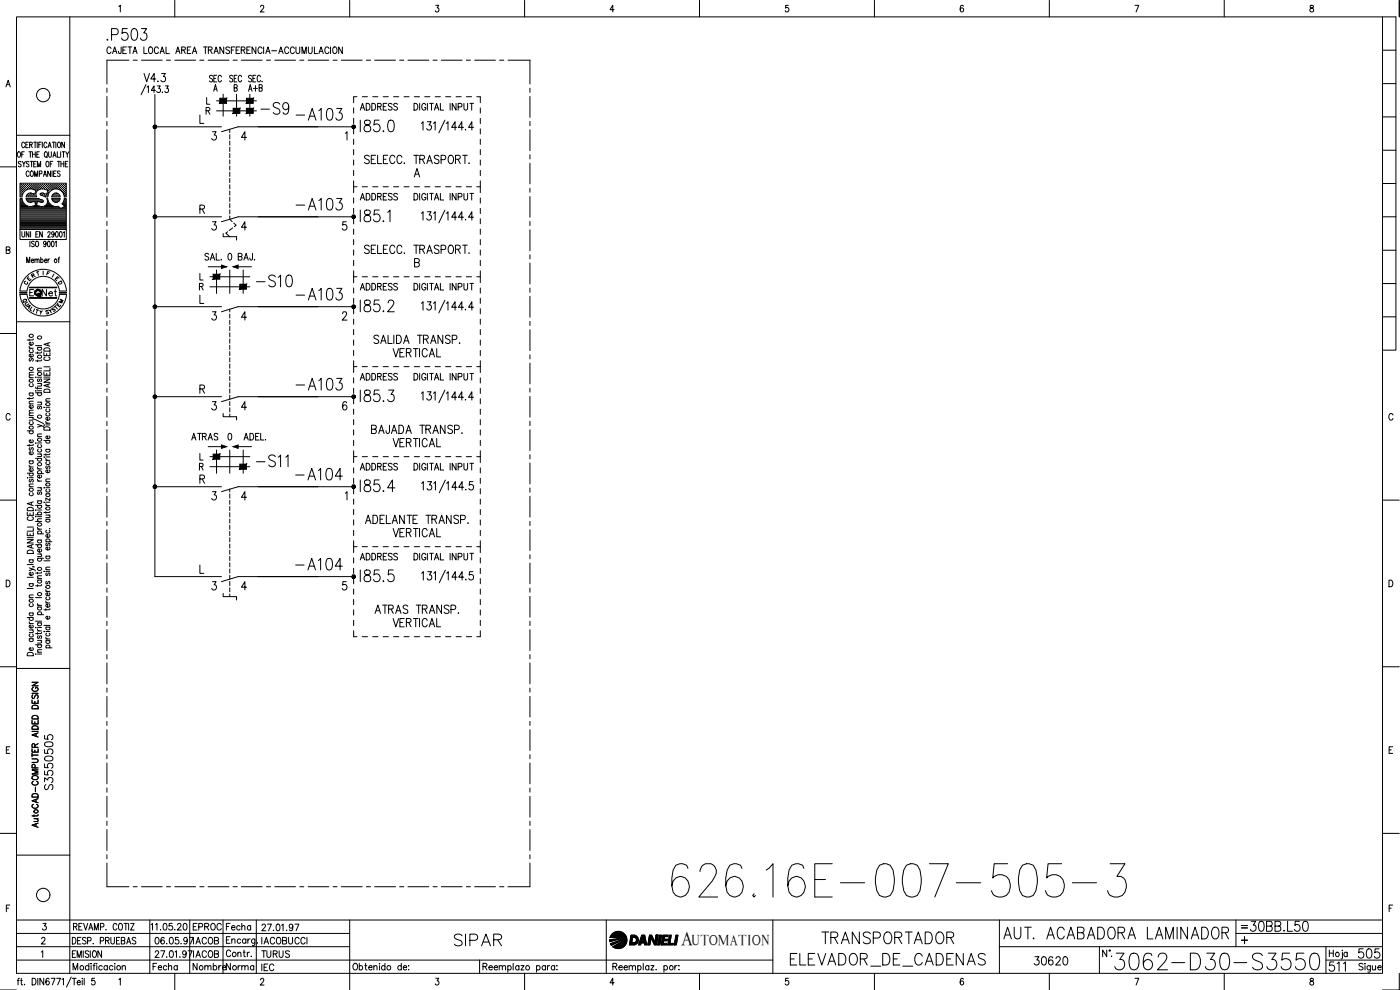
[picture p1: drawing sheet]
<svg xmlns="http://www.w3.org/2000/svg" width="420mm" height="297mm" viewBox="0 0 420 297" stroke-linecap="round" stroke-linejoin="round" font-family="sans-serif">
<defs><g id="words">
<text font-size="15" x="200.4" y="270.2">626.16E-007-505-3</text>
<text font-size="8.8" x="333.4" y="292.1">3062-D30-S3550</text>
<text font-size="7.5" x="236" y="291">ELEVADOR_DE_CADENAS</text>
<g font-size="7.1">
<text x="30.7" y="13.4">.P503</text>
<text x="77.3" y="35.6">-S9</text>
<text x="87.5" y="37.4">-A103</text>
<text x="87.5" y="64.2">-A103</text>
<text x="75.8" y="87.1">-S10</text>
<text x="87.5" y="91.4">-A103</text>
<text x="87.5" y="118.2">-A103</text>
<text x="75.8" y="141.1">-S11</text>
<text x="87.5" y="145.3">-A104</text>
<text x="87.5" y="172.2">-A104</text>
<text x="135.1" y="285">SIPAR</text>
<text x="245.5" y="284.3">TRANSPORTADOR</text>
<text x="300.2" y="282.9">AUT. ACABADORA LAMINADOR</text>
</g>
<text font-size="6.6" x="373.9" y="280.8">30BB.L50</text>
<g font-size="6.2">
<text x="16.9" y="238.1" transform="rotate(-90 16.9 238.1)">S3550505</text>
<text x="397.6" y="292.8">511</text>
<text x="406.4" y="288.6">505</text>
</g>
<text font-size="5.9" x="204.4" y="283.5">A</text>
<g font-size="5.7">
<text x="42" y="25.8">V4.3</text>
<text x="110.4" y="131.2">BAJADA TRANSP.</text>
<text x="108.3" y="158.4">ADELANTE TRANSP.</text>
<text x="111.5" y="185.2">ATRAS TRANSP.</text>
<text x="309" y="290.7">30620</text>
</g>
<g font-size="5.3">
<text x="73.4" y="28.6">A+B</text>
<text x="106.9" y="34.2">ADDRESS</text>
<text x="106.9" y="61.4">ADDRESS</text>
<text x="106.9" y="115.4">ADDRESS</text>
<text x="56.4" y="133.3">ATRAS</text>
<text x="106.9" y="169.3">ADDRESS</text>
<text x="77.3" y="288.6">TURUS</text>
</g>
<g font-size="4.9">
<text x="61.7" y="25.8">SEC</text>
<text x="67.7" y="25.8">SEC</text>
<text x="11.3" y="90">Net</text>
<text x="106.9" y="88.2">ADDRESS</text>
<text x="106.9" y="142.2">ADDRESS</text>
<text x="56.8" y="280.1">EPROC</text>
<text x="66.7" y="280.1">Fecha</text>
<text x="56.8" y="284.3">IACOB</text>
<text x="77.3" y="284.3">IACOBUCCI</text>
<text x="44.8" y="292.1">Fecha</text>
<text x="56.8" y="292.1">Nombre</text>
<text x="66.7" y="292.1">Norma</text>
</g>
<text font-size="4.4" x="207.6" y="283.5">UTOMATION</text>
<g font-size="4">
<text x="12.7" y="83.6">F</text>
<text x="7.1" y="85.4">E</text>
<text x="16.2" y="86.4">D</text>
<text x="5.6" y="92.1">Q</text>
<text x="6.3" y="92.8">U</text>
<text x="6.7" y="93.8">A</text>
<text x="10.6" y="95.6">Y</text>
<text x="14.5" y="94.5">S</text>
<text x="16.6" y="92.1">M</text>
</g>
<g font-size="3.5">
<text x="6" y="86.4">C</text>
<text x="371.5" y="279.8">=</text>
</g>
</g></defs>
<!-- layer: XR-FG100|CART -->
<g fill="none" stroke="#000" stroke-width=".3">
<path d="M5 5.1h409.9v286.9h-409.9zM21 5.1v286.9M35.7 2l.4-.4v2M52.5 .1v5M78.2 2.1l.3-.5h.4l.3 .4-.2 .6-.9 1h1.1M104.9 .1v5M130.8 1.6h.9l-.5 .8a.59 .59 0 0 1 .5 .9 .59 .59 0 0 1-1.1-.1M157.4 .1v5M184.3 2.9h-1.2l.8-1.3v2M209.9 .1v5M236.6 1.6h-.8l-.1 .8a.62 .62 0 0 1 .9 .1 .62 .62 0 0 1-.1 .9 .62 .62 0 0 1-.9-.2M262.4 .1v5"/>
<path d="M289.1 1.8l-.3-.2a1.12 1.12 0 0 0-.1 2 .59 .59 0 0 0 .5-.9 .59 .59 0 0 0-1-.1v.3M314.9 .1v5M340.6 1.6h1.2l-.8 2M367.4 .1v5M393.3 1.7v.5a.82 .82 0 0 1 .8 .4 .82 .82 0 0 1 0 .9 .65 .65 0 0 1-1-.4 .65 .65 0 0 1 .8-.7l.3-.3-.1-.4zM414.9 5.1h4v100h-4M414.9 15.1h4M419.9 .1v5M1.8 26.1l.7-2 .6 2M2 25.4h.8M414.9 35.1h4M414.9 25.1h4"/>
<path d="M0 50.1h5M5 40.6h16M5.3 45.7l.3-.2a.86 .86 0 0 1 .6 .9 .86 .86 0 0 1-.6 .8l-.4-.6zM6.1 56.9h.1M6.1 56.2h.1M6.1 55.6h.1M6.1 57.5h.1M6.1 58.2h.1M6.1 58.8h.1M6.1 59.8h.4M6.3 57.2h.1M6.3 56.6h.1"/>
<path d="M6.3 56h.1M6.3 55.3h.1M6.3 57.9h.1M6.3 58.5h.1M6.3 48.6l-.2-.2-.6 .2 .1 .5 .7 .5-.2 .5-.6-.3M6.3 55.2v.2M6.3 55.9v.1M6.3 56.5v.2M6.3 57.1v.2M6.3 57.8v.1M6.3 58.4v.2M6.5 46.3h.5"/>
<path d="M6.6 56.9h.2M6.6 56.2h.2M6.6 55.6h.2M6.6 57.5h.2M6.6 58.2h.1M6.7 48.4l.5 .8 .4-.8M6.7 55.5v.2M6.7 56.2v.1M6.7 56.8v.2M6.7 57.4v.2M6.7 58.1v.1M6.8 58.3l-.2 .8h-.6v-4.1h13.9v4.1h-.6a2.47 2.47 0 0 0-2.5-2.4 2.47 2.47 0 0 0-2.5 2.4l-1.1-.2"/>
<path d="M6.9 57.2h.2M6.9 56.6h.2M6.9 56h.2M6.9 55.3h.2M7 55.2v.2M7 55.9v.1M7 56.5v.2M7 57.1v.2M7.2 49.2v.9M7.2 56.9h.2M7.2 56.2h.2M7.2 55.6h.2"/>
<path d="M7.3 45.5h-.8v1.7M7.3 55.5v.2M7.3 56.2v.1M7.3 56.8v.2M7.4 43a.47 .47 0 0 0-.6-.3 .47 .47 0 0 0-.3 .6v.4a.46 .46 0 0 0 .3 .6 .46 .46 0 0 0 .6-.4M7.6 56.6h.1M7.6 56h.1M7.6 55.3h.1M7.6 55.2v.2M7.6 55.9v.1M7.6 56.5v.2M7.7 43.4h.5"/>
<path d="M7.8 59.6h4M7.8 59.1h3.2M7.9 59.6l.2 .6 .7 .5 1.6-.3 .3 1.1-.9 .4M7.9 56.2h.1M7.9 55.6h.1M8 56.8l-.1 .1M8 55.5v.2M8 56.2v.1M8 59.8h3.6M8 58.8h.1M8.2 56.6h.1M8.2 56h.1"/>
<path d="M8.2 55.3h.1M8.2 58.5h.1M8.3 55.2v.2M8.3 55.9v.1M8.3 56.5v.2M8.3 58.4v.2M8.5 42.7h-.8v1.6h.8M8.5 56.2h.2M8.5 55.6h.2M8.5 58.8h.2M8.6 58.2h.1M8.6 55.5v.2"/>
<path d="M8.6 56.2v.1M8.6 58.7v.2M8.7 48.6a.41 .41 0 0 0-.6-.2 .41 .41 0 0 0-.1 .7l.5 .2a.43 .43 0 0 1 .1 .7 .43 .43 0 0 1-.7-.2M8.7 45.5h.8M8.7 51.7l-.3-.4a.86 .86 0 0 0-.6 .8 .86 .86 0 0 0 .6 .8l.3-.4M8.8 56h.2M8.8 55.3h.2M8.8 58.5h.2M8.9 43.4l.8-.1v-.5l-.8-.1v1.6M8.9 56.5l.1 .1M8.9 55.2v.2M8.9 55.9v.1"/>
<path d="M8.9 58.4v.2M9.1 48.4h.8M9.1 45.5v1.7M9.1 56.2h.2M9.1 55.6h.2M9.1 58.2h.2M9.1 58.8h.2M9.2 55.5v.2M9.2 56.2v.1M9.2 58.1v.1M9.2 58.7v.2M9.3 43.4l.4 .9"/>
<path d="M9.3 51.4l.1-.1a.86 .86 0 0 1 .7 .8 .86 .86 0 0 1-.7 .8 1.09 1.09 0 0 1-.1-1.5zM9.4 58l1 .3 .4-1.2-1-.3a2.48 2.48 0 0 0-3 1.5M9.5 58l-1 .1-.6 1M9.5 56.6h.1M9.5 56h.1M9.5 55.3h.1M9.5 58.5h.1M9.5 48.4v1.7M9.5 55.2v.2M9.5 55.9v.1M9.5 56.5v.1M9.5 58.4v.2"/>
<path d="M9.7 46.3h.9M9.7 45.5v1.7M9.8 56.2h.1M9.8 55.6h.1M9.8 58.8h.1M9.9 58.2h.1M9.9 55.5v.2M9.9 56.2v.1M9.9 58.7v.2M10.1 56.6h.1M10.1 56h.1M10.1 55.3h.1"/>
<path d="M10.1 58.5h.1M10.1 49.2h.5M10.1 42.7h.8M10.2 55.2v.2M10.2 55.9v.1M10.2 56.5v.2M10.2 58.4v.2M10.4 52.9v-1.6l.4 1.6 .5-1.6v1.6M10.4 56.9h.2M10.4 56.2h.2M10.4 55.6h.2M10.4 58.8h.2"/>
<path d="M10.5 55.5v.2M10.5 56.2v.1M10.5 56.8v.1M10.5 58.7v.2M10.5 58.2h.1M10.5 42.7v1.6M10.6 45.5v1.7M10.8 56.6h.1M10.8 56h.1M10.8 55.3h.1M10.8 55.2v.2M10.8 55.9v.1"/>
<path d="M10.8 56.5v.2M10.8 57.2h.1M10.9 48.4h-.8v1.7h.8M11 56.9h.2M11 56.2h.2M11 55.6h.2M11 46.3h.5M11.1 55.5v.2M11.1 56.2v.1M11.1 56.8v.2M11.2 42.7v1.6M11.2 50.1v-1.7l.5 1.7 .5-1.7v1.7"/>
<path d="M11.4 56.6h.1M11.4 56h.1M11.4 55.3h.1M11.4 55.2v.2M11.4 55.9v.1M11.4 56.5v.2M11.6 43.4h.5M11.7 56.2h.2M11.7 55.6h.2M11.8 59.7l1.1 .4 .1 .5-.3 .1M11.8 55.5v.2M11.8 56.2v.1"/>
<path d="M11.8 52.1h.7l.1-.7-.8-.1v1.6M11.8 45.5h-.8v1.7h.8M12 56.6h.1M12 56h.1M12 55.3h.1M12.1 55.2v.2M12.1 55.9v.1M12.1 56.5v.2M12.1 58.1l.1 .4M12.1 58.5l1 .3M12.3 56.2h.2M12.3 55.6h.2"/>
<path d="M12.3 58.2h.2M12.4 42.7h-.8v1.6M12.4 55.5v.2M12.4 56.2v.1M12.4 58.1v.1M12.7 56h.1M12.7 55.3h.1M12.7 58.5h.1M12.7 56.5l.1 .1M12.7 42.7v1.6M12.7 55.2v.2M12.7 55.9v.1"/>
<path d="M12.7 58.4v.2M13 56.2h.1M13 55.6h.1M13 58.2h.1M13 58l1 .3 .4-1.2-1-.3a1.74 1.74 0 0 0-2 .3 1.74 1.74 0 0 0-.4 1.9M13 52.9l.5-1.6 .5 1.6M13 55.5v.2M13 56.2v.1M13 58.1v.1M13.1 58l-1 .1M13.2 52.4h.6M13.3 56.6h.1"/>
<path d="M13.3 56h.1M13.3 55.3h.1M13.3 58.5h.1M13.3 55.2v.2M13.3 55.9v.1M13.3 56.5v.2M13.3 58.4v.2M13.4 45.7l.2-.2a.86 .86 0 0 1 .6 .9 .86 .86 0 0 1-.6 .8l-.3-.6zM13.6 56.2h.2M13.6 55.6h.2M13.6 58.8h.2M13.7 55.5v.2"/>
<path d="M13.7 56.2v.1M13.7 58.7v.2M13.8 46.8l.4 .5M13.9 56.6h.2M13.9 56h.2M13.9 55.3h.2M13.9 58.5h.2M14 55.2v.2M14 55.9v.1M14 56.5v.2M14 58.4v.2M14.1 59.6h.2a2.55 2.55 0 0 0 3.1 2.3l.9 .7 1-.6"/>
<path d="M14.1 43l-.3-.3a.86 .86 0 0 0-.7 .8 .86 .86 0 0 0 .7 .8l.3-.4M14.1 59.6a1.59 1.59 0 0 1-1.3 2.4M14.1 48.4a.86 .86 0 0 1 .6 .8 .86 .86 0 0 1-.6 .9 1.14 1.14 0 0 1 0-1.7zM14.2 58.8h.1M14.2 56.9h.2M14.2 56.2h.2M14.2 55.6h.2M14.2 58.2h.2M14.3 55.5v.2M14.3 56.2v.1M14.3 56.8v.2M14.3 58.1v.1"/>
<path d="M14.4 57.5h.1M14.4 44.3l.5-1.6 .5 1.6M14.6 57.2h.1M14.6 56.6h.1M14.6 56h.1M14.6 55.3h.1M14.6 45.5v1.4l.3 .3 .5-.3v-1.4M14.6 57.8v.1M14.6 55.2v.2M14.6 55.9v.1M14.6 56.5v.2M14.6 57.1v.2"/>
<path d="M14.6 43.8h.6M14.9 56.9h.1M14.9 56.2h.1M14.9 55.6h.1M14.9 55.5v.2M14.9 56.2v.1M14.9 56.8v.2M15.1 49.2h.4M15.2 51.3v1.6l-.9-1.6v1.6M15.2 56.6h.1M15.2 56h.1M15.2 55.3h.1"/>
<path d="M15.2 55.2v.2M15.2 55.9v.1M15.2 56.5v.2M15.5 56.9h.1M15.5 56.2h.2M15.5 55.6h.2M15.6 55.5v.2M15.6 56.2v.1M15.6 56.8v.1M15.6 51.3v1.6M15.7 59.8h2.2M15.7 42.7h.9"/>
<path d="M15.8 48.4h-.7v1.7M15.8 56.6h.2M15.8 56h.2M15.8 55.3h.2M15.9 47.2l.4-1.7 .5 1.7M15.9 55.2v.2M15.9 55.9v.1M15.9 56.5v.2M16 58.5l-.1 .1M16 46.6h.6M16.1 52.1h.5M16.1 56.2h.2"/>
<path d="M16.1 55.6h.2M16.1 58.8h.2M16.1 42.7v1.6M16.2 55.5v.2M16.2 56.2v.1M16.2 58.2h.1M16.2 58.7v.2M16.3 58.2h.1M16.5 56.6h.1M16.5 56h.1M16.5 55.3h.1M16.5 58.5h.1"/>
<path d="M16.5 55.2v.2M16.5 55.9v.1M16.5 56.5v.1M16.5 58.4v.2M16.8 56.2h.1M16.8 55.6h.1M16.8 58.2h.1M16.8 58.8h.1M16.8 42.7v1.6M16.8 51.3h-.7v1.6h.7M16.8 55.5v.2M16.8 56.2v.1"/>
<path d="M16.8 58.1v.1M16.8 58.7v.2M17.1 56.6h.1M17.1 56h.1M17.1 55.3h.1M17.1 58.5h.1M17.1 55.2v.2M17.1 55.9v.1M17.1 56.5v.1M17.1 58.4v.2M17.2 45.5v1.7h.7M17.2 48.4h.9"/>
<path d="M17.3 58l.5 .4 .3 .7M17.3 58l-1.1 .1-.6 1h2.4M17.4 42.9l.2-.2a.86 .86 0 0 1 .6 .8 .86 .86 0 0 1-.6 .8l-.4-.6zM17.4 56.2h.2M17.4 55.6h.2M17.4 58.8h.2M17.5 55.5v.2M17.5 56.2v.1M17.5 58.7v.2M17.7 48.4v1.7M17.7 56.6h.2M17.7 56h.2"/>
<path d="M17.7 55.3h.2M17.8 55.2v.2M17.8 55.9v.1M17.8 56.5v.2M18 59.6h-2.4l.6 .9 1.1 .1M18 51.5a.42 .42 0 0 0-.6-.2 .42 .42 0 0 0-.1 .6l.5 .2a.43 .43 0 0 1 .1 .7 .43 .43 0 0 1-.7-.1M18 56.9h.2M18 56.2h.2M18 55.6h.2M18.1 59.6l-.3 .6-.5 .4M18.1 55.5v.2M18.1 56.2v.1"/>
<path d="M18.1 56.8v.2M18.2 45.5v1.7M18.3 49.2h.8M18.3 48.4v1.7M18.4 56.6h.1M18.4 56h.1M18.4 55.3h.1M18.4 55.2v.2M18.4 55.9v.1M18.4 56.5v.2M18.4 57.1v.1M18.5 57.2h.1"/>
<path d="M18.7 56.9h.1M18.7 56.2h.1M18.7 55.6h.1M18.7 45.5h.8M18.8 57.4v.1M18.8 55.5v.2M18.8 56.2v.1M18.8 56.8v.2M19 57.2h.1M19 56.6h.1M19 56h.1M19 55.3h.1"/>
<path d="M19 57.9h.1M19 45.5v1.7M19 55.2v.2M19 55.9v.1M19 56.5v.2M19 57.1v.2M19 57.8v.1M19.1 48.4v1.7M19.3 56.9h.2M19.3 56.2h.2M19.3 55.6h.2M19.3 57.5h.2"/>
<path d="M19.3 58.2h.2M19.3 42.7v1.6l-.8-1.6v1.6M19.3 58.8h.2M19.3 59.8h.5M19.4 55.5v.2M19.4 56.2v.1M19.4 56.8v.2M19.4 57.4v.2M19.4 58.1v.1M19.4 58.7v.2M19.6 49.2h.5M19.6 57.2h.2"/>
<path d="M19.6 56.6h.2M19.6 56h.2M19.6 55.3h.2M19.6 57.9h.2M19.6 58.5h.2M19.7 55.2v.2M19.7 55.9v.1M19.7 56.5v.2M19.7 57.1v.2M19.7 57.8v.1M19.7 58.4v.2M19.7 45.5l.5 .8 .5-.8"/>
<path d="M20.2 46.3v.9M20.4 48.4h-.8v1.7h.8M414.9 55.1h4M414.9 45.1h4M1.9 75l.9-.1 .1-.7-1-.1v2l1-.2 .1-.5-.4-.4M6 68.9v3h13.9v-3M6.1 64.5h13.7M6.1 64.2h13.7M6.1 63.9h13.7M6.1 63.6h13.7M6.1 63.2h13.7M6.1 62.9h13.7"/>
<path d="M6.1 62.6h12.1M6.1 62.3h11.7M6.1 62h2.3M6.1 61.7h1.6M6.1 61.3h1.2M6.1 61h.9M6.1 60.7h.7M6.1 60.4h.6M6.1 60.1h.5M6.1 64.8h13.7M6.1 65.1h13.7M6.1 65.5h13.7"/>
<path d="M6.1 65.8h13.7M6.1 66.1h13.7M6.1 66.4h13.7M6.1 66.7h13.7M6.1 67h13.7M6.1 67.4h13.7M6.1 67.7h13.7M6.1 68h13.7M6.1 68.3h13.7M6.1 68.7h13.7M6.6 69.5v1.2l.3 .4 .5-.4v-1.2M6.8 60.3l.2 .5a2.5 2.5 0 0 0 2.9 1"/>
<path d="M6.8 60.3l-.2-.7h-.6v9.3h13.9v-9.3h-.6l-.7 1.6 .8 .7M8 78.8v-1.6l.5 1.6 .4-1.6v1.6M8.1 60.1h4.5M8.4 60.4h1.7M8.7 69.5v1.6l-.8-1.6v1.6M9 72.4v1.6M9.2 69.5v1.6M9.4 78.2h.7l-.1-.4a.46 .46 0 0 0-.6 .5 .46 .46 0 0 0 .7 .3M9.8 62h2.1M10.3 72.6l-.3-.2-.4 .1v.5l.6 .4 .1 .4-.3 .2-.5-.2M10.5 78l.3-.3 .2 .1 .1 1M10.5 77.7v1.1"/>
<path d="M10.5 60.4h.7M10.6 60.7h.5M10.7 61.7h.3M10.7 61h.3M10.7 61.3h.3M10.8 72.6l.2-.2a.86 .86 0 0 1 .6 .8 .86 .86 0 0 1-.6 .8l-.4-.6zM10.8 70.3h.4M11.1 78l.3-.3 .3 .1 .1 1M11.5 69.5h-.7v1.6h.7M11.6 60.4h1.3M12.2 78l.2-.2a.46 .46 0 0 1 .6 .5 .46 .46 0 0 1-.8 .3M12.2 77.2v1.6"/>
<path d="M12.6 60.7l-1.3-.3-.3 1.1 1.8 .5M12.7 69.5v1.6l-.8-1.6v1.6M13.3 62h2.8M13.3 78.2h.8l-.2-.4a.46 .46 0 0 0-.6 .5 .46 .46 0 0 0 .8 .3M13.8 61.7h1.6M13.8 72.9l-.2 .4a.43 .43 0 0 1-.6-.5 .43 .43 0 0 1 .8-.2v.7l-.2 .6-.3 .1-.2-.2M14.1 61.3h.9M14.2 61h.5M14.3 60.7h.2M14.4 69.9a.38 .38 0 0 1 .5-.4 .38 .38 0 0 1 .1 .6l-.7 1h.8M14.4 60.4h.1M14.4 72.5l.2-.1a.96 .96 0 0 1 0 1.6l-.4-.7z"/>
<path d="M14.4 77.7v1.1M14.9 77.7l-.5 .5M15.6 72.5l.1-.1a.92 .92 0 0 1 .6 .8 .92 .92 0 0 1-.6 .8l-.3-.7zM15.8 60.1h2M16.1 60.4h1.4M16.3 70l-.3 .4a.42 .42 0 0 1-.5-.4 .42 .42 0 0 1 .7-.3l.1 .7-.3 .7h-.3l-.2-.2M16.6 72.7l.3-.3v1.6M16.8 69.6l.2-.1a.96 .96 0 0 1 0 1.6l-.4-.7zM17.4 77.7h.4M17.9 77.2h-.2l-.1 1.6M18 69.6l.2-.1a.96 .96 0 0 1 0 1.6l-.4-.7zM18.3 62.6h1.5"/>
<path d="M18.8 61h1M18.9 61.3h.9M18.9 62.3h.9M19 69.8l.3-.3v1.6M19 60.7h.8M19.2 60.4h.6M19.2 61.7h.6M19.3 60.1h.5M19.5 62h.3M414.9 75.1h4M414.9 65.1h4M5 96.5h16"/>
<path d="M6 88.3a7 7 0 0 0 7 6.5 7 7 0 0 0 7-6.5M6 87.3a7 7 0 0 1 7-6.5 7 7 0 0 1 7 6.5M8.1 88.3a4.9 4.9 0 0 0 4.9 4.4 4.9 4.9 0 0 0 4.8-4.4M8.1 87.3a4.9 4.9 0 0 1 4.9-4.4 4.9 4.9 0 0 1 4.8 4.4M8.9 89.3h8.1M8.9 89.5h8.1M8.9 86.3h8.1M8.9 86.2h8.1M9 89.4h7.9M9 86.3h7.9M10.1 86.9h-1.2v1.9M414.9 95.1h4"/>
<path d="M414.9 85.1h4M0 100.1h5M8.8 103.9v.4l.5 .2M8.8 101.8v.5M8.8 119.3v.5M8.8 117.9h1.2M8.8 113.3h1.2M8.8 104.5h1.2M9 117.9a.57 .57 0 0 0 .3 1 .57 .57 0 0 0 .7-.7l-.3-.3M9 115.1a.52 .52 0 0 0 0 .8 .52 .52 0 0 0 .7 0 .52 .52 0 0 0 0-.8M9 107.6l-.2 .3 .2 .5 .5-.8h.4l.1 .5-.3 .3M9 104.9a.52 .52 0 0 0 0 .8 .52 .52 0 0 0 .7 0 .52 .52 0 0 0 0-.8"/>
<path d="M9.7 106.2a.53 .53 0 0 1 .1 .8 .53 .53 0 0 1-.7 0 .53 .53 0 0 1-.2-.7l.4-.1v.9M9.7 102.7a.53 .53 0 0 1 .1 .7 .53 .53 0 0 1-.7 .1 .53 .53 0 0 1-.2-.7l.4-.1v.9M10 119.2l-.3 .4h-1.5M10 112.5l-1.2 .1v.4l.3 .3M10 111.7l-1.2 .1v.4l.3 .3M10 101.7l-.1 .3h-1.7M10.7 116.1l.3 .4h1.5M10.7 113.2h.1zM10.7 117.8h1.8M10.7 103.7h1.8M10.8 117.2v.1zM11.3 105.6v.5"/>
<path d="M11.3 108v.5M11.3 116.2v.5M11.3 117.2h1.2M11.3 115h1.2M11.3 113.2h1.2M11.3 111.3h1.2M11.3 104.2h1.2M11.5 117.8l-.2 .2a.54 .54 0 0 0 .6 .7 .54 .54 0 0 0 .3-.9M11.5 113.7l-.2 .3v.4h.4l.3-.6 .2-.1 .3 .3-.3 .5M11.5 104.2l-.2 .2a.54 .54 0 0 0 .6 .7 .54 .54 0 0 0 .3-.9M12.1 115l.4 .4-.1 .4-1.1 .1M12.5 110.5l-1.2 .1v.3l.3 .4"/>
<path d="M12.5 107.9l-.1 .3-1.7 .1M12.5 105.5l-.4 .4h-1.4M13.2 113.7h1.8l-1.8 1h1.8M13.2 111.7v.9h1.8v-.9M13.2 105.8v.9h1.8v-.9M13.2 113.1h1.8M13.2 110.1h1.8M13.3 117a.99 .99 0 0 1 1.1-.2 .99 .99 0 0 1 .6 .9h-1.8zM13.3 104.6a1.01 1.01 0 0 1 1.1-.2 1.01 1.01 0 0 1 .6 1h-1.8zM13.6 107.1a.53 .53 0 0 0-.4 .7 .53 .53 0 0 0 .6 .3h.5a.53 .53 0 0 0 .7-.3 .53 .53 0 0 0-.4-.7M14 106.1v.6M14 112v.6"/>
<path d="M14.4 103v.7M14.4 115.3v.7M15 119.6l-1.2 .1v.3l.3 .4M15 115.1l-1.8 .6 1.8 .5M15 110.4v.9h-1.8M15 102.8l-1.8 .5 1.8 .6M3 124.5a.63 .63 0 0 0-.7-.4 .63 .63 0 0 0-.5 .7v.5a.63 .63 0 0 0 .5 .7 .63 .63 0 0 0 .7-.4M8.2 129.3h1.8M8.8 139.6v.3l.5 .2M8.8 138.3h1.2M8.8 133.3v.6M8.8 125.3h1.2"/>
<path d="M8.8 124.7h1.2M8.8 121.2h1.2M9 138.3a.52 .52 0 0 0 0 .7 .52 .52 0 0 0 .7 0 .52 .52 0 0 0 0-.7M9 134.3l-.2 .3v.4h.4l.3-.6 .2-.1 .3 .3-.3 .5M9 129.3a.52 .52 0 0 0 0 .7 .52 .52 0 0 0 .7 0 .52 .52 0 0 0 0-.7M9 126.5a.57 .57 0 0 0 .3 1 .57 .57 0 0 0 .7-.7l-.3-.3M9.7 125.3l.3 .3-.1 .4-1.1 .1M9.7 135.5a.53 .53 0 0 1 .1 .8 .53 .53 0 0 1-.7 0 .53 .53 0 0 1-.2-.7l.4-.1v.9M9.7 132a.52 .52 0 0 1 0 .7 .52 .52 0 0 1-.7 0 .52 .52 0 0 1-.1-.7h.4v.8M9.7 121.6a.53 .53 0 0 1 .1 .7 .53 .53 0 0 1-.7 .1 .53 .53 0 0 1-.2-.7l.4-.1v.9M10 133.3l-.1 .3h-1.7M10 123.9h-1.2v.4l.3 .4"/>
<path d="M10 123.1l-1.2 .1v.3l.3 .4M10 120.4l-1.2 .1v.3l.3 .4M10.3 125.8l2.8 1.3M10.7 132.9h.1zM10.7 137.5h1.8M11.3 127.3l1.2 .4-1.2 .5M11.3 136.2h1.2M11.3 132.9h1.2M11.3 131h1.2M11.3 120.7h1.2M11.5 137.5l-.2 .2a.56 .56 0 0 0 .6 .7 .56 .56 0 0 0 .5-.7l-.2-.2M11.5 134.7l-.2 .2a.54 .54 0 0 0 .6 .7 .54 .54 0 0 0 .3-.9"/>
<path d="M11.5 133.4l-.2 .2a.54 .54 0 0 0 .6 .7 .54 .54 0 0 0 .3-.9M11.5 121.9l-.2 .3v.4h.4l.3-.6 .2-.1 .3 .3-.3 .5M12.1 136.2l.4 .4-.1 .3-1.1 .1M12.1 120.7l.4 .4-.1 .3-1.1 .1M12.5 130.2l-1.2 .1v.4l.3 .3M12.5 127.7l.5 .3 .1 .3M13.2 137.1h.1zM13.2 127.5h.1zM13.2 122.2h.1zM13.2 132.2h1.8M13.3 128.3a.99 .99 0 0 1 1.1-.2 .99 .99 0 0 1 .6 1h-1.8zM13.8 137.5v.4l.5 .2"/>
<path d="M13.8 126.4l.2 .5 .3 .1M13.8 136.1v.5M13.8 138.1h1.2M13.8 137.1h1.2M13.8 134.8h1.2M13.8 127.5h1.2M13.8 127h1.2M13.8 122.2h1.2M13.8 120.4h1.2M14 139.8l-.2 .3 .2 .5 .5-.7h.4l.1 .4-.3 .3M14 138.5l-.2 .2a.56 .56 0 0 0 .6 .7 .56 .56 0 0 0 .5-.7l-.2-.2M14 134.8l-.2 .1a.56 .56 0 0 0 .6 .8 .56 .56 0 0 0 .5-.8l-.2-.1"/>
<path d="M14 132.2l-.2 .1a.55 .55 0 0 0 .6 .7 .55 .55 0 0 0 .5-.7l-.2-.1M14 124l-.2 .1a.56 .56 0 0 0 .6 .7 .56 .56 0 0 0 .5-.7l-.2-.1M14 122.7l-.2 .1a.56 .56 0 0 0 .6 .8 .56 .56 0 0 0 .5-.8l-.2-.1M14.7 130.8l.2 .1a.53 .53 0 0 1-.5 .8 .53 .53 0 0 1-.5-.8l.4-.1v.8M14.7 125.3l.2 .1a.53 .53 0 0 1-.5 .7 .53 .53 0 0 1-.5-.8h.4v.8M15 136.1l-.4 .3h-1.4M418 124.5a.63 .63 0 0 0-.7-.4 .63 .63 0 0 0-.5 .7v.5a.63 .63 0 0 0 .5 .7 .63 .63 0 0 0 .7-.4M0 150.1h5M8.2 159.8v.9h1.8v-.9M8.2 153.7v.9h1.8v-.9M8.2 143.3h.1zM8.2 158.1h1.8"/>
<path d="M8.2 142h1.8M8.3 152.5a.99 .99 0 0 1 1.1-.2 .99 .99 0 0 1 .6 .9h-1.8zM8.6 155.1a.56 .56 0 0 0-.4 .6 .56 .56 0 0 0 .6 .5h.5a.57 .57 0 0 0 .7-.4 .57 .57 0 0 0-.4-.7M8.8 146h1.2M8.8 143.3h1.2M8.8 140.1h1.2M9 147.9a.52 .52 0 0 0 0 .7 .52 .52 0 0 0 .7 0 .52 .52 0 0 0 0-.7M9 143.8l-.2 .3v.5h.4l.3-.7 .2-.1 .3 .3-.3 .5M9 142l-.2 .1a.56 .56 0 0 0 .6 .7 .56 .56 0 0 0 .5-.7l-.2-.1M9 154v.6M9.4 150.8v.7M9.7 140.6a.51 .51 0 0 1 0 .7 .51 .51 0 0 1-.6 0 .51 .51 0 0 1-.2-.6l.4-.1v.8"/>
<path d="M10 158.5v.9h-1.8M10 150.6l-1.8 .5 1.8 .6M10 145.2l-1.2 .1v.4l.3 .3M10.7 155h.1zM10.7 153h.1zM10.7 151.6h1.8M10.7 156.4h1.8M10.7 154.5h1.8M11.3 158.2v.4l.5 .2M11.3 143.7v.4l.5 .2M11.3 140.1v.4l.5 .2M11.3 146.3h1.2"/>
<path d="M11.3 158.8h1.2M11.3 155h1.2M11.3 153h1.2M11.3 150.3h1.2M11.3 144.3h1.2M11.3 142.1h1.8M11.3 140.7h1.2M11.5 154.5l-.2-.2a.56 .56 0 0 1 .6-.7 .56 .56 0 0 1 .5 .7l-.2 .2M11.5 151.6l-.2 .2a.54 .54 0 0 0 .6 .7 .54 .54 0 0 0 .3-.9M11.5 150.3l-.2 .1a.56 .56 0 0 0 .6 .7 .56 .56 0 0 0 .5-.7l-.2-.1M11.5 147.6l-.2 .3 .2 .5 .5-.8h.4l.1 .5-.3 .3M11.5 142.1l-.2-.2a.54 .54 0 0 1 .6-.7 .54 .54 0 0 1 .3 .9"/>
<path d="M12.1 146.3l.4 .4-.1 .4h-1.1M12.2 142.5l.2 .2a.54 .54 0 0 1-.5 .7 .54 .54 0 0 1-.5-.8l.4-.1v.9M12.5 155.6l-1.2 .1v.4l.3 .3M13.2 150.7h.1zM13.3 146.2v.2zM13.8 151.1v.4l.5 .2M13.8 153.5v.5M13.8 155.8h1.2M13.8 154.5h1.2M13.8 151.7h1.2M13.8 150.7h1.2M13.8 148.2h1.2"/>
<path d="M13.8 146.3h1.2M13.8 144.5h1.2M14 159.1l-.2 .1a.56 .56 0 0 0 .6 .8 .56 .56 0 0 0 .5-.8l-.2-.1M14 155.8l-.2 .1a.56 .56 0 0 0 .6 .8 .56 .56 0 0 0 .5-.8l-.2-.1M14 148.2l-.2 .1a.56 .56 0 0 0 .6 .7 .56 .56 0 0 0 .5-.7l-.2-.1M14 146.8l-.2 .2a.55 .55 0 0 0 .6 .6 .55 .55 0 0 0 .5-.6l-.2-.2M14.6 154.5l.4 .4-.1 .4h-1.1M14.7 141l.2 .1a.54 .54 0 0 1-.6 .7 .54 .54 0 0 1-.4-.8h.4v.8M14.9 158.6h-.1M15 153.4l-.4 .4h-1.4M15 149.4v.8l-1.2-.8v.8M15 143.7l-1.2 .1v.3l.3 .4"/>
<path d="M414.9 150.1h5M1.9 174.1a1.01 1.01 0 0 1 1.1 1 1.01 1.01 0 0 1-1.1 1zM8.2 161.9h1.8l-1.8 1h1.8M8.2 176.6h1.8M8.2 173.2h1.8M8.2 169.4h1.8M8.2 161.3h1.8M8.3 165.3a.99 .99 0 0 1 1.1-.2 .99 .99 0 0 1 .6 1h-1.8zM8.8 170.4l1.2 .4-1.2 .4M8.8 179.3h1.2M8.8 175.1h1.2M8.8 168h1.2"/>
<path d="M9 175.1l-.2 .1a.56 .56 0 0 0 .6 .8 .56 .56 0 0 0 .5-.8l-.2-.1M9 168a.52 .52 0 0 0 0 .7 .52 .52 0 0 0 .7 0 .52 .52 0 0 0 0-.7M9 160.2v.5M9.4 163.6v.7M9.7 171.7a.53 .53 0 0 1 .1 .8 .53 .53 0 0 1-.7 0 .53 .53 0 0 1-.2-.7l.4-.1v.9M9.9 170l.4 .1M10 178.5l-1.2 .1v.4l.3 .3M10 170.8l.5 .2 .1 .3M10 163.4l-1.8 .5 1.8 .6M10.7 179.3h1.8M10.7 163.4h1.8M11.3 171.7v.5"/>
<path d="M11.3 175.5v.5M11.3 174.1h1.2M11.3 173.6h1.2M11.3 167.5h1.8M11.3 166.2h1.2M11.3 162h1.2M11.3 160.2h1.8M11.5 174.1l-.2 .1a.54 .54 0 0 0 .6 .8 .54 .54 0 0 0 .3-.9M11.5 167.5l-.2 .2a.54 .54 0 0 0 .6 .7 .54 .54 0 0 0 .3-.9M11.5 163.4l-.2 .2a.54 .54 0 0 0 .6 .7 .54 .54 0 0 0 .3-.9M11.5 162l-.2 .2a.54 .54 0 0 0 .6 .7 .54 .54 0 0 0 .3-.9M11.5 160.2l-.2-.2a.54 .54 0 0 1 .6-.7 .54 .54 0 0 1 .3 .9"/>
<path d="M12.1 166.2l.4 .4-.1 .3-1.1 .1M12.2 164.7l.2 .2a.54 .54 0 0 1-.5 .7 .54 .54 0 0 1-.5-.8l.4-.1v.9M12.5 175.4l-.4 .4h-1.4M12.5 172.7l-1.2 .1v.4l.3 .4M12.5 171.6l-.1 .3h-1.7M13.2 168.3h1.8M13.3 171.5h.1M13.8 176.9v.3l.5 .2M13.8 177.4h1.2M13.8 171.4h1.2M13.8 170.9h1.2M13.8 166.9h1.2"/>
<path d="M13.8 162.5h1.8M14 179.1l-.2 .2a.56 .56 0 0 0 .6 .7 .56 .56 0 0 0 .5-.7l-.2-.2M14 174.4l-.2 .3v.5h.4l.3-.7 .2-.1 .3 .3-.3 .5M14 171.9l-.2 .3v.4h.4l.3-.6 .2-.1 .3 .3-.3 .5M14 166.9l-.2 .1a.56 .56 0 0 0 .6 .7 .56 .56 0 0 0 .5-.7l-.2-.1M14 163l-.2 .3 .2 .5 .5-.7h.4l.1 .4-.3 .3M14 162.5l-.2-.1a.56 .56 0 0 1 .6-.7 .56 .56 0 0 1 .5 .7l-.2 .1M14.7 177.9a.54 .54 0 0 1 .1 .8 .54 .54 0 0 1-.8 0l-.2-.5 .5-.3v.8M14.7 164.2a.53 .53 0 0 1 .1 .8 .53 .53 0 0 1-.8 0l-.2-.5 .5-.3v.8M14.7 160.4l.2 .1a.53 .53 0 0 1-.5 .7 .53 .53 0 0 1-.5-.7l.4-.1v.8M15 170.2h-1.2v.4l.3 .3M416.9 174.1a1.01 1.01 0 0 1 1.1 1 1.01 1.01 0 0 1-1.1 1z"/>
<path d="M8.2 185.3h1.8M8.3 196a1.16 1.16 0 0 1 1.7 .2v.6h-1.8zM8.8 186.5v.4l.5 .2M8.8 191.6h1.2M8.8 189h1.2M8.8 187.1h1.2M8.8 183.9h1.2M9 191.6a.52 .52 0 0 0 0 .8 .52 .52 0 0 0 .7 0 .52 .52 0 0 0 0-.8M9 190.2a.52 .52 0 0 0 0 .8 .52 .52 0 0 0 .7 0 .52 .52 0 0 0 0-.8M9 185.3a.52 .52 0 0 0 0 .7 .52 .52 0 0 0 .7 0 .52 .52 0 0 0 0-.7M9 183.9a.57 .57 0 0 0 .3 1 .57 .57 0 0 0 .7-.7l-.3-.3M9 181.1a.52 .52 0 0 0 0 .8 .52 .52 0 0 0 .7 0 .52 .52 0 0 0 0-.8"/>
<path d="M9.7 189l.3 .4-.1 .3-1.1 .1M9.7 194.3a.51 .51 0 0 1 0 .7 .51 .51 0 0 1-.6 .1 .51 .51 0 0 1-.2-.7l.4-.1v.9M9.7 187.6a.52 .52 0 0 1 0 .7 .52 .52 0 0 1-.7 0 .52 .52 0 0 1-.1-.7h.4v.8M10.7 196.2h.1zM10.7 188.3h.1zM10.7 193.4h1.8M10.7 186.4h1.8M11.3 188.7v.4l.5 .2M11.3 181.1l.2 .5h.3M11.3 196.2h1.2M11.3 195.7h1.2M11.3 192.1h1.2"/>
<path d="M11.3 189.8v.5M11.3 189.3h1.2M11.3 188.3h1.2M11.3 186.9h1.2M11.3 184.4h1.8M11.3 182.1h1.2M11.3 181.6h1.2M11.5 193.4l-.2 .2a.54 .54 0 0 0 .6 .7 .54 .54 0 0 0 .3-.9M11.5 190.7l-.2 .3v.5h.4l.3-.7 .2-.1 .3 .3-.3 .5M11.5 186.9l-.2 .2a.54 .54 0 0 0 .6 .7 .54 .54 0 0 0 .3-.9M11.5 184.4l-.2-.1a.54 .54 0 0 1 .6-.8 .54 .54 0 0 1 .3 .9M11.5 182.1l-.2 .2a.54 .54 0 0 0 .6 .7 .54 .54 0 0 0 .3-.9"/>
<path d="M12.1 192.1l.4 .4-.1 .4h-1.1M12.5 194.9l-1.2 .1v.4l.3 .3M12.5 189.7l-.4 .4h-1.4M13.2 189.5h.1zM13.2 187.6h1.8M13.8 191.2v.3l.5 .2M13.8 180.3v.4l.5 .2M13.8 194.4h1.8M13.8 192.2h1.2M13.8 191.7h1.2M13.8 189.5h1.2M13.8 188.2h1.2"/>
<path d="M13.8 182.7v.5M13.8 180.9h1.2M14 194.4l-.2-.1a.55 .55 0 0 1 .6-.7 .55 .55 0 0 1 .5 .7l-.2 .1M14 192.2l-.2 .1a.56 .56 0 0 0 .6 .8 .56 .56 0 0 0 .5-.8l-.2-.1M14 190l-.2 .1a.56 .56 0 0 0 .6 .7 .56 .56 0 0 0 .5-.7l-.2-.1M14 188.2l-.2 .1a.56 .56 0 0 0 .6 .7 .56 .56 0 0 0 .5-.7l-.2-.1M14.7 184.9a.54 .54 0 0 1 .1 .8 .54 .54 0 0 1-.8 0l-.2-.5 .5-.3v.8M14.7 181.3l.2 .2a.54 .54 0 0 1-.6 .7 .54 .54 0 0 1-.4-.8l.4-.1v.9M15 182.6l-.4 .4h-1.4M0 200.1h5M5 200.6h16M9.6 216.2v1h1.8v-1"/>
<path d="M9.6 210v1h1.8v-1M9.6 204.7h1.8l-1.8 1.1h1.8M9.6 219.4h1.8M9.6 208h1.8M9.7 218a1 1 0 0 1 1.1-.2 1 1 0 0 1 .6 1h-1.8zM9.7 215a1 1 0 0 1 1.1-.3 1 1 0 0 1 .6 1h-1.8zM9.7 211.9a1 1 0 0 1 1.2-.3 1 1 0 0 1 .5 1.1h-1.8zM9.9 208.5l-.3 .4 .3 .7 .4-.2 .6-.9h.3l.2 .4-.2 .7M10 206.2a.61 .61 0 0 0-.4 .7 .61 .61 0 0 0 .7 .5h.4a.61 .61 0 0 0 .7-.6 .61 .61 0 0 0-.7-.6v.4M10.5 210.4v.6M10.5 216.6v.6M11.4 219.9l-1.8 .6 1.8 .6"/>
<path d="M414.9 200.1h5M1.9 225h.7M3 224.1h-1.1v1.9h1.1M9.6 227.7h1.3l.5 .5-.2 .5-1.6 .1M9.6 224.7v1h1.8M9.6 226.6h1.8M9.6 226v1.1M9.7 238.4a1 1 0 0 1 1.1-.2 1 1 0 0 1 .6 1h-1.8zM9.7 233a.9 .9 0 0 1 1.1-.3 .9 .9 0 0 1 .5 .9 .89 .89 0 0 1-1 .4 .89 .89 0 0 1-.6-1zM10 234.4a.61 .61 0 0 0-.4 .7 .61 .61 0 0 0 .7 .5h.4a.61 .61 0 0 0 .7-.5 .61 .61 0 0 0-.4-.7M10.5 224.2l-.1-.9-.6-.1-.2 1h1.8M10.5 230.4v-.9l-.7-.1-.2 1h1.8"/>
<path d="M10.8 239.9v.8M11.4 239.6l-1.8 .7 1.8 .6M11.4 231h-1.8l1.8 .6-1.8 .6h1.8M416.9 225h.6M418 224.1h-1.1v1.9h1.1M0 250h5M5 256.6h16M10 241.3a.61 .61 0 0 0-.4 .7 .61 .61 0 0 0 .7 .5h.4a.61 .61 0 0 0 .7-.5 .61 .61 0 0 0-.4-.7M10.2 245.6h1.2M10.2 244.5v.6M10.8 247.2v.8M11.1 245.6l.3 .5-.1 .4h-1.1"/>
<path d="M11.4 247l-1.8 .6 1.8 .6M11.4 244.4l-.1 .4h-1.7M414.9 250h5M1.9 272.5h.7M3 271.6h-1.1v1.9M5 276h409.9M45 276v16M56.9 276v16M66.9 276v16M76.9 276v16M104.9 276v21M181.9 276v16"/>
<path d="M184 279.9h3M184.2 279.8h2.6M184.5 279.7h2.1M184.9 279.5h1.2M231.9 276v16M299.9 276v16M416.9 272.5h.6M418 271.6h-1.1v1.9M0 297h5M5 280.1h99.9M5 284h99.9M5 288.1h226.9"/>
<path d="M5.2 294.2h.6M5.8 293.5l-.3 .1-.1 .3v1.6M6.2 294.2h.5M6.4 293.5v1.6l.1 .3 .3 .1M7.4 295.3l.1 .1M9.7 293.5a1.01 1.01 0 0 1 1.1 1 1.01 1.01 0 0 1-1.1 1zM11.3 293.5v2M13.1 293.5v2l-1.1-2v2M14.7 293.8l-.4-.3a1.12 1.12 0 0 0 .1 2 .59 .59 0 0 0 .4-.8 .59 .59 0 0 0-1-.2v.3M15.4 293.5h1.1l-.8 2M17 293.5h1.2l-.9 2M18.6 293.9l.4-.4v2"/>
<path d="M21.4 293.1l-1.5 3.1M21.7 293.5h1.2M22.3 293.5v2M23.2 294.8h.9l-.1-.4a.57 .57 0 0 0-.7 .1 .57 .57 0 0 0 0 .8 .57 .57 0 0 0 .8-.1M24.7 293.5v.2zM24.7 294.2v1.3M25.3 293.5v2M28.4 293.5h-.8l-.1 .9a.61 .61 0 0 1 .9 0 .61 .61 0 0 1 0 .9 .61 .61 0 0 1-.9-.2M35.7 293.9l.4-.4v2.1M52.5 292v5M78.2 294l.3-.5h.4l.3 .4-.2 .7-.9 1h1.1M130.8 293.5h.9l-.5 .8a.61 .61 0 0 1 .5 .9 .61 .61 0 0 1-1.1 0"/>
<path d="M143.9 288.1v3.9M157.4 292v5M182.9 282.1h1.8M182.9 282.2h1.4M183 282.3h.8M183 282.5h.3M183 282v.6l3.1-.9-.1-.2-3.1 .5M183 282h2.3M183 281.3h4.7M183.1 281.2h4.9M183.1 281h4.8M183.2 283.1l.3 .5"/>
<path d="M183.2 280.9h4.6M183.3 283.3h.9M183.3 280.7h4.5M183.3 283.4h.6M183.4 280.6h4.3M183.4 283.6h.2M183.5 280.5h4.1M183.5 283h1.2M183.6 280.4h3.9M183.6 280.3a2.57 2.57 0 0 1 4.4 .9l-2 .3-.2-.2h-2.8zM183.7 280.2h3.7M183.9 280.1h3.3"/>
<path d="M183.9 282.9h1.1M183.9 284.1h3.2M184 284h3.3M184.1 281.8h1.7M184.1 284.3h2.8M184.2 282.8h1.1M184.3 294.9h-1.2l.8-1.4v2.1M184.3 283.8h3.1M184.4 284.4h2.3M184.5 283.2h-1.3l3.2-1.2 .2 .2-3.1 1.5M184.5 283.7h3M184.6 282.6h1"/>
<path d="M184.7 283.6h2.9M184.7 284.5h1.7M185 282.5h.9M185 283.4h2.7M185 281.7h1.1M185.2 283.3h2.6M185.4 282.3h.7M185.5 283.2h2.4M185.7 282.2h.7M185.7 283h2.2M185.9 281.4h.7M185.9 282.9h2.1"/>
<path d="M186.1 282.1h.4M186.2 282.8h1.8M186.2 281.8l1.1-.2-.9 .3zM186.3 281.8h.4M186.4 282.6h1.7M186.4 281.7h.7M186.6 282.5h1.5M186.7 282.2h1.4M186.8 282.3h1.3M186.9 282.1h1.2M186.9 281.4h.3M186.9 281.5h.3"/>
<path d="M187.1 282h1M187.4 281.8h.7M187.6 281.5h.5M187.7 281.7h.4M188 281.4h.1M188.1 281.4a2.64 2.64 0 0 1-1.1 2.8 2.64 2.64 0 0 1-3.1-.1l3-1.7-.3-.2 1.4-.8M188.9 283.4h1.8M188.9 283.2h2.2M188.9 283.3h2M189 282.9h2.3M189 283h2.2M189 282.6h.6"/>
<path d="M189 282.8h.6M189.1 282.5h.6M189.1 282.2h.6M189.1 282.3h.6M189.1 282.1h.6M189.1 282h.6M189.2 281.8h.6M189.2 281.7h.6M189.2 281.5h.6M189.2 281.4h.6M189.3 281.2h2M189.3 281h1.9"/>
<path d="M189.3 280.9h1.8M189.4 280.7h1.4M189.4 280.6h1.1M189.9 281.2l-.3 1.6h.8a.78 .78 0 0 0 .6-.8 .78 .78 0 0 0-.6-.7h-1.1M190.4 280.6h-1l-.5 2.9h1.5M190.4 280.6a1.5 1.5 0 0 1 1.2 1.4 1.5 1.5 0 0 1-1.2 1.5M190.5 281.3h.9M190.5 282.8h.9M190.7 281.4h.8M190.8 282.6h.7M190.8 281.5h.7M190.9 282.5h.6"/>
<path d="M190.9 281.7h.7M191 281.8h.6M191 282.3h.6M191 282.1h.6M191 282h.6M191 282.2h.6M191.6 283.4h.7M191.7 283.3h.6M191.7 283.2h.7M191.8 283h.6M191.8 282.9h2.2M191.9 282.8h2"/>
<path d="M191.9 282.6h2M191.9 282.5h2M192 282.3h.6M192.1 282.2h.6M192.1 282.1h.6M192.2 282h.5M192.2 281.8h.6M192.2 281.7h.6M192.3 281.5h.6M192.3 281.4h.7M192.4 281.3h1.2M192.4 281.2h1.2"/>
<path d="M192.4 281h1.1M192.5 280.9h1M192.5 280.7h1M192.6 280.6h.9M192.6 280.6h.9l.6 2.9h-.6l-.2-.6h-.9l-.2 .6h-.6zM193 281.2l.3 1.2h-.7zM193 281.5h.7M193 281.4h.6M193.1 281.7h.6M193.1 282h.7M193.1 281.8h.6M193.2 282.1h.6"/>
<path d="M193.2 282.2h.6M193.2 282.3h.6M193.4 283h.6M193.4 283.2h.6M193.4 283.3h.7M193.5 283.4h.6M194.4 283.4h.7M194.5 283.2h.6M194.5 283.3h.6M194.5 282.9h.7M194.5 283h.6M194.6 282.6h.6"/>
<path d="M194.6 282.8h.6M194.6 282.3h.6M194.6 282.5h.6M194.6 282.1h.7M194.6 282.2h.7M194.7 282h.6M194.7 281.8h.6M194.7 281.7h.7M194.8 281.5h.6M194.8 281.4h1.2M194.8 281.3h1.1M194.8 281.2h1"/>
<path d="M194.9 281h.8M194.9 280.9h.8M194.9 280.7h.7M194.9 280.6h.6l1.1 2.1 .3-2.1h.6h-.6h.6l-.5 2.9h-.6l-1-2.1-.4 2.1h-.6zM195.5 281.5h.5M195.5 281.7h.6M195.6 280.6h-.7l-.5 2.9M195.6 281.8h.5M195.7 282h.5M195.7 282.1h.6M195.8 282.2h.5M195.9 282.3h.5"/>
<path d="M195.9 282.5h.6M196 282.6h1.2M196 282.8h1.1M196.1 282.9h1M196.2 283h.9M196.3 283.2h.8M196.3 283.3h.8M196.4 283.4h.7M196.6 282.3h.6M196.6 282.5h.6M196.6 282.1h.7M196.6 282.2h.6"/>
<path d="M196.7 282h.6M196.7 281.8h.6M196.7 281.7h.7M196.7 281.5h.7M196.8 281.4h.6M196.8 281.3h.6M196.8 281.2h.6M196.8 281h.6M196.8 280.9h.7M196.9 280.7h.6M197.4 283.3h.7M197.4 283.4h.6"/>
<path d="M197.5 283h.6M197.5 283.2h.6M197.5 282.8h.7M197.5 282.9h.7M197.6 282.6h.6M197.6 282.3h.6M197.6 282.5h.6M197.7 282.1h.6M197.7 282.2h.5M197.7 282h.6M197.7 281.8h.6M197.7 281.7h.6"/>
<path d="M197.7 281.5h.7M197.8 281.4h.6M197.8 281.3h.6M197.8 281.2h.7M197.8 281h.7M197.9 280.9h.6M197.9 280.7h.6M197.9 280.6h.6l-.5 2.9h-.6zM197.9 280.6h.6M198.5 283.3h1.6M198.5 283.4h1.6M198.5 283h.6"/>
<path d="M198.5 283.2h1.6M198.5 282.8h.6M198.5 282.9h.6M198.6 282.5h.6M198.6 282.6h.5M198.6 282.2h1.7M198.6 282.3h.6M198.7 282.1h1.6M198.7 282h1.6M198.7 281.8h1.6M198.8 281.7h.5M198.8 281.5h.5"/>
<path d="M198.8 281.4h.5M198.8 281.3h.5M198.8 281.2h.6M198.8 281h1.6M198.9 280.9h1.6M198.9 280.7h1.6M198.9 280.6h1.6l-.1 .4h-1l-.1 .8h1l-.1 .5h-1l-.1 .7h1l-.1 .5h-1.6zM198.9 280.6h1.6M200.4 283.3h1.7M200.4 283.4h1.7M200.5 283h.5M200.5 283.2h1.6"/>
<path d="M200.5 282.8h.6M200.5 282.9h.6M200.6 282.5h.5M200.6 282.6h.5M200.6 282.2h.6M200.6 282.3h.6M200.7 282.1h.5M200.7 282h.6M200.7 281.8h.6M200.7 281.7h.6M200.7 281.5h.6M200.8 281.4h.5"/>
<path d="M200.8 281.3h.5M200.8 281.2h.6M200.8 281h.6M200.9 280.9h.5M200.9 280.7h.5M200.9 280.6h.6l-.5 2.4h1.1l-.1 .5h-1.6zM200.9 280.6h.6M202.4 283.4h.6M202.4 283.2h.6M202.4 283.3h.6M202.4 282.9h.7M202.4 283h.7"/>
<path d="M202.5 282.8h.6M202.5 282.5h.7M202.5 282.6h.6M202.6 282.2h.6M202.6 282.3h.6M202.6 282.1h.6M202.6 282h.6M202.6 281.8h.6M202.6 281.7h.7M202.7 281.5h.6M202.7 281.4h.6M202.7 281.3h.7"/>
<path d="M202.7 281.2h.7M202.8 281h.6M202.8 280.9h.6M202.8 280.7h.7M202.9 280.6h.6l-.5 2.9h-.6zM202.9 280.6h.6M209.9 292v5M236.6 293.5h-.8l-.1 .9a.62 .62 0 0 1 .9 0 .62 .62 0 0 1-.1 1 .62 .62 0 0 1-.9-.2M262.4 292v5M289.1 293.8l-.3-.3a1.16 1.16 0 0 0-.1 2.1 .59 .59 0 0 0 .5-.9 .59 .59 0 0 0-1-.1v.3M299.9 284h115M314.9 292v5"/>
<path d="M329.9 284v8M340.6 293.5h1.2l-.8 2.1M367.4 292v5M370.9 280.1h44M373.5 281v2.2M393.3 293.7l-.1 .3 .2 .3a.65 .65 0 0 1 .8 .6 .65 .65 0 0 1-.7 .7 .66 .66 0 0 1-.4-.9 .66 .66 0 0 1 .8-.4l.3-.5a.56 .56 0 0 0-.9-.1zM397.9 288.1h17M419.9 292v5h-5"/>
<circle cx="13" cy="28.5" r="2.01"/>
<circle cx="16.7" cy="78.2" r=".51"/>
<circle cx="9.3" cy="100.8" r=".57"/>
<circle cx="9.3" cy="114.2" r=".57"/>
<circle cx="9.3" cy="110.7" r=".57"/>
<circle cx="11.8" cy="112.2" r=".57"/>
<circle cx="11.8" cy="107" r=".57"/>
<circle cx="11.8" cy="101.3" r=".57"/>
<circle cx="9.3" cy="128.3" r=".57"/>
<circle cx="11.8" cy="125" r=".57"/>
<circle cx="11.8" cy="131.9" r=".57"/>
<circle cx="11.8" cy="139.3" r=".57"/>
<circle cx="14.3" cy="121.3" r=".57"/>
<circle cx="9.3" cy="146.9" r=".57"/>
<circle cx="11.8" cy="157.4" r=".57"/>
<circle cx="14.3" cy="152.6" r=".56"/>
<circle cx="14.3" cy="145.4" r=".57"/>
<circle cx="11.8" cy="178.3" r=".57"/>
<circle cx="11.8" cy="170.7" r=".57"/>
<circle cx="14.3" cy="176.1" r=".56"/>
<circle cx="9.3" cy="180.2" r=".57"/>
<circle cx="10.8" cy="243.4" r=".58"/>
<circle cx="13" cy="268.5" r="2.01"/>
</g>
<!-- layer: CART -->
<g fill="none" stroke="#000" stroke-width=".3">
<path d="M9.6 216.2v1h1.8v-1M9.6 210v1h1.8v-1M9.6 204.7h1.8l-1.8 1.1h1.8M9.6 219.4h1.8M9.6 208h1.8M9.7 218a1 1 0 0 1 1.1-.2 1 1 0 0 1 .6 1h-1.8zM9.7 215a1 1 0 0 1 1.1-.3 1 1 0 0 1 .6 1h-1.8zM9.7 211.9a1 1 0 0 1 1.2-.3 1 1 0 0 1 .5 1.1h-1.8zM9.9 208.5l-.3 .4 .3 .7 .4-.2 .6-.9h.3l.2 .4-.2 .7M10 206.2a.61 .61 0 0 0-.4 .7 .61 .61 0 0 0 .7 .5h.4a.61 .61 0 0 0 .7-.6 .61 .61 0 0 0-.7-.6v.4M10.5 210.4v.6M10.5 216.6v.6"/>
<path d="M11.4 219.9l-1.8 .6 1.8 .6M9.6 227.7h1.3l.5 .5-.2 .5-1.6 .1M9.6 224.7v1h1.8M9.6 226.6h1.8M9.6 226v1.1M9.7 238.4a1 1 0 0 1 1.1-.2 1 1 0 0 1 .6 1h-1.8zM9.7 233a.9 .9 0 0 1 1.1-.3 .9 .9 0 0 1 .5 .9 .89 .89 0 0 1-1 .4 .89 .89 0 0 1-.6-1zM10 234.4a.61 .61 0 0 0-.4 .7 .61 .61 0 0 0 .7 .5h.4a.61 .61 0 0 0 .7-.5 .61 .61 0 0 0-.4-.7M10.5 224.2l-.1-.9-.6-.1-.2 1h1.8M10.5 230.4v-.9l-.7-.1-.2 1h1.8M10.8 239.9v.8M11.4 239.6l-1.8 .7 1.8 .6"/>
<path d="M11.4 231h-1.8l1.8 .6-1.8 .6h1.8M10 241.3a.61 .61 0 0 0-.4 .7 .61 .61 0 0 0 .7 .5h.4a.61 .61 0 0 0 .7-.5 .61 .61 0 0 0-.4-.7M10.2 245.6h1.2M10.2 244.5v.6M10.8 247.2v.8M11.1 245.6l.3 .5-.1 .4h-1.1M11.4 247l-1.8 .6 1.8 .6M11.4 244.4l-.1 .4h-1.7M78.7 277.7l.3-.4 .5 .1 .2 .3-1.1 1.6h1.2M80.3 277.3h1.1l-.8 2M83.1 277.4l.4-.1a1.22 1.22 0 0 1 0 2h-.1a1.37 1.37 0 0 1-.3-1.9zM84.5 277.7l.5-.4v2"/>
<path d="M87.9 277.9a.56 .56 0 0 1-.8 .4 .56 .56 0 0 1-.2-.8 .56 .56 0 0 1 .9 0l.1 .4a.96 .96 0 0 1-.7 1.4l-.3-.3M88.5 277.3h1.2l-.8 2M12.4 285.7l.4-.4v2M21.7 286.2h.6M22.7 285.3h-1v2h1M23.2 287.3v-2l.5 2 .7-2v2M25 285.3v2M26.7 285.5l-.4-.2-.7 .2 .1 .5 1 .7v.3l-.4 .3-.7-.3M27.1 285.3v2M28 285.4l.2-.1a1.02 1.02 0 0 1 .8 1 1.02 1.02 0 0 1-.8 1 1.33 1.33 0 0 1-.2-1.9zM30.5 285.3v2l-1.1-2v2M46.6 285.7l.3-.4 .6 .1 .1 .3-1.1 1.6h1.3"/>
<path d="M48.3 285.3h1.1l-.8 2M51.1 285.4a.59 .59 0 0 1 .8 .3l.1 .4a.86 .86 0 0 1-.6 1.2 1.33 1.33 0 0 1-.3-1.9zM52.5 285.7l.5-.4v2M55.9 285.9a.56 .56 0 0 1-.8 .4 .56 .56 0 0 1-.2-.8 .56 .56 0 0 1 .9 0l.1 .4a.96 .96 0 0 1-.7 1.4l-.3-.3M56.5 285.3h1.2l-.9 2M58.1 285.3v2M58.8 287.3l.7-2 .7 2M62 285.7a.67 .67 0 0 0-.8-.4 .67 .67 0 0 0-.5 .7v.5a.67 .67 0 0 0 .5 .8 .67 .67 0 0 0 .8-.5M62.7 285.5l.3-.2a1 1 0 0 1 .9 1 1 1 0 0 1-.9 1l-.5-.8zM64.3 286.2l1.1-.1 .1-.7-1.2-.1v2l1.1-.1 .2-.6-.5-.4M80.3 289.2h-1.1v2h1.1M82.2 289.7a.67 .67 0 0 0-.8-.5 .67 .67 0 0 0-.5 .8v.5a.67 .67 0 0 0 .5 .7 .67 .67 0 0 0 .8-.4"/>
<path d="M373.5 281v2.2"/>
<circle cx="10.8" cy="243.4" r=".58"/>
</g>
<!-- layer: XR-FG100|CART-ES -->
<g fill="none" stroke="#000" stroke-width=".3">
<path d="M21.9 291v-2l.7 2 .7-2v2M26.7 290a.6 .6 0 0 0-.9 0 .6 .6 0 0 0 0 .8 .6 .6 0 0 0 .9 0M26.7 289v2M27.3 289v.2zM27.3 289.7v1.3M27.9 289.7h.6M28.6 289l-.3 .1-.1 .3v1.6M29 289v.2zM29 289.7v1.3M30.7 290a.6 .6 0 0 0-.9 0 .6 .6 0 0 0 0 .8 .6 .6 0 0 0 .9 0M32.2 290a.59 .59 0 0 0-.8 0 .59 .59 0 0 0 0 .8 .59 .59 0 0 0 .8 0M32.2 289.7v1.3"/>
<path d="M33.9 290a.6 .6 0 0 0-.9 0 .6 .6 0 0 0 0 .8 .6 .6 0 0 0 .9 0M34.5 289v.2zM34.5 289.7v1.3M36.7 290.1l.4-.4 .4 .1 .1 1.2M36.7 289.7v1.3M67.9 282h.7M69 281h-1.1v2h1.1M69.2 285.5a.65 .65 0 0 0-.8-.4 .65 .65 0 0 0-.5 .7v.5a.65 .65 0 0 0 .5 .7 .65 .65 0 0 0 .8-.4M69.6 282.1l.4-.4 .4 .1 .1 1.2M69.6 281.7v1.3M71.4 286.1l.4-.4 .4 .1 .1 1.2M71.4 285.7v1.3"/>
<path d="M72.2 282a.59 .59 0 0 0-.8 0 .59 .59 0 0 0 0 .8 .59 .59 0 0 0 .8 0M73 285.7h.6M73.2 285.1v1.6l.1 .3h.4M73.8 282a.6 .6 0 0 0-.9 0 .6 .6 0 0 0 0 .8 .6 .6 0 0 0 .9 0M73.8 281.7v1.3M74.2 285.7v1.3M74.4 281.7v1.3M74.9 285.7l-.4 .1-.3 .5M75.1 281.7l-.5 .1-.2 .5M76.5 282a.59 .59 0 0 0-.9 0 .59 .59 0 0 0 0 .8 .59 .59 0 0 0 .9 0M106.3 289.1a.99 .99 0 0 1 1.1 .7 .99 .99 0 0 1-.6 1.2 1.04 1.04 0 0 1-.9-.7 1.04 1.04 0 0 1 .4-1.2zM107.8 290a.59 .59 0 0 1 .9 0 .59 .59 0 0 1 0 .8 .59 .59 0 0 1-.9 0"/>
<path d="M107.8 289v2M109.4 289.7h.7M109.7 289v1.6l.1 .3 .4 .1M110.7 290.3h1a.54 .54 0 0 0-.7-.6 .54 .54 0 0 0-.3 .8l.4 .5 .6-.2M112.2 290.1l.4-.4 .5 .1 .1 1.2M112.2 289.7v1.3M113.8 289.1h.2zM113.9 289.7v1.3M115.5 290a.59 .59 0 0 0-.8 0 .59 .59 0 0 0 0 .8 .59 .59 0 0 0 .8 0M115.5 289v2M120.4 290a.6 .6 0 0 0-.8 0 .6 .6 0 0 0 0 .8 .6 .6 0 0 0 .8 0M120.4 289v2"/>
<path d="M121 290.3h1a.54 .54 0 0 0-.6-.6 .54 .54 0 0 0-.4 .8l.5 .5 .5-.2M122.6 289.8h.1zM122.6 290.9h.1zM144.9 290l1.1-.1 .1-.3-.1-.5-1.1-.1v2M145.5 290l.6 1M146.7 290.3h1.1a.6 .6 0 0 0-.9-.5 .6 .6 0 0 0-.1 1l.4 .2 .6-.2M148.3 290.3h1a.54 .54 0 0 0-.6-.6 .54 .54 0 0 0-.4 .8l.4 .5 .6-.2M149.8 290.1l.4-.4 .5 .1v1.2M149.8 289.7v1.3M150.7 290.1l.5-.4 .4 .1 .1 1.2M152.4 290a.59 .59 0 0 1 .8 0 .59 .59 0 0 1 0 .8 .59 .59 0 0 1-.8 0M152.4 289.7v2"/>
<path d="M154 289v2M155.7 290a.59 .59 0 0 0-.8 0 .59 .59 0 0 0 0 .8 .59 .59 0 0 0 .8 0M155.7 289.7v1.3M156.3 289.7h1l-1 1.3h1M161 290a.6 .6 0 0 1 .9 0 .6 .6 0 0 1 0 .8 .6 .6 0 0 1-.9 0M161 289.7v2M163.7 290a.59 .59 0 0 0-.8 0 .59 .59 0 0 0 0 .8 .59 .59 0 0 0 .8 0M163.7 289.7v1.3M164.3 289.7v1.3M165 289.7l-.5 .1-.2 .5M166.5 290a.59 .59 0 0 0-.9 0 .59 .59 0 0 0 0 .8 .59 .59 0 0 0 .9 0M166.5 289.7v1.3"/>
<path d="M167 289.8h.2zM167 290.9h.2zM183.9 290l1.1-.1 .1-.3-.1-.5-1.1-.1v2M184.5 290l.6 1M185.7 290.3h1.1v-.2a.59 .59 0 0 0-.9-.1 .59 .59 0 0 0 0 .9 .59 .59 0 0 0 .9-.1M187.3 290.3h1a.54 .54 0 0 0-.7-.6 .54 .54 0 0 0-.3 .8l.4 .5 .6-.2M188.8 290.1l.4-.4 .5 .1 .1 1.2M188.8 289.7v1.3M189.8 290.1l.4-.4 .4 .1 .1 1.2M191.4 290a.59 .59 0 0 1 .8 0 .59 .59 0 0 1 0 .8 .59 .59 0 0 1-.8 0M191.4 289.7v2M193 289v2"/>
<path d="M194.7 290a.59 .59 0 0 0-.8 0 .59 .59 0 0 0 0 .8 .59 .59 0 0 0 .8 0M194.7 289.7v1.3M195.3 289.7h1l-1 1.3h1M196.9 290.9h.1M199.3 290a.6 .6 0 0 1 .8 0 .6 .6 0 0 1 0 .8 .6 .6 0 0 1-.8 0M199.3 289.7v2M202.5 289.7v1.3M203.2 289.7l-.4 .1-.3 .5M203.7 289.8h.1zM203.7 290.9h.1zM400.1 285.1v1.9M402.9 285.1v.1z"/>
<path d="M402.9 285.7v1.6l-.4 .4M404.3 286a.58 .58 0 0 0-.8-.1 .58 .58 0 0 0 0 .9 .58 .58 0 0 0 .8 0M409.1 289.3l-.5-.3-.6 .1-.1 .6 1.1 .6 .1 .5-.5 .2-.8-.2M409.7 289.7v1.3M411.3 289.7l-.1 1.8-.7 .1M411.3 290a.59 .59 0 0 0-.9 0 .59 .59 0 0 0 0 .8 .59 .59 0 0 0 .9 0M411.9 289.7v1.2l.5 .1 .4-.4M412.8 289.7v1.3M413.5 290.3h1a.54 .54 0 0 0-.6-.6 .54 .54 0 0 0-.4 .8l.4 .5 .6-.2"/>
<circle cx="24.6" cy="290.3" r=".64"/>
<circle cx="35.6" cy="290.3" r=".64"/>
<circle cx="70.3" cy="286.3" r=".65"/>
<circle cx="116.7" cy="290.4" r=".64"/>
<circle cx="158.3" cy="290.4" r=".64"/>
<circle cx="201.5" cy="290.3" r=".64"/>
<circle cx="401.4" cy="286.3" r=".64"/>
</g>
<!-- layer: 0 -->
<g fill="none" stroke="#000" stroke-width=".3">
<path d="M33.3 14.5a.63 .63 0 0 0-.7-.4 .63 .63 0 0 0-.5 .7v.5a.63 .63 0 0 0 .5 .8 .63 .63 0 0 0 .7-.5M33.8 16.1l.6-2 .7 2M36.4 14.1l-.2 1.9h-.5l-.1-.6M37.9 14.1h-1v2h1M38.7 18.1h-6.6v7.1M39 14.1v2M39.9 16.1l.6-2 .6 2M40 18.1h1.2M42.5 18.1h6.2M43.2 14.1v2h1M44.9 14.2a.93 .93 0 0 1 1 .5 .93 .93 0 0 1-.2 1.1l-.3 .3a1.06 1.06 0 0 1-.9-.8 1.06 1.06 0 0 1 .4-1.1zM47.5 14.5a.61 .61 0 0 0-.7-.4 .61 .61 0 0 0-.4 .7v.5a.61 .61 0 0 0 .4 .8 .61 .61 0 0 0 .7-.5"/>
<path d="M48 16.1l.7-2 .6 2M48.3 15.4h.8M49.8 14.1v2h1M50 18.1h1.2M52.5 18.1h6.2M52.7 16.1l.7-2 .6 2M53 15.4h.8M54.5 15l1-.1 .1-.6-1.1-.2v2M55.1 15l.5 1.1M56.2 15h.7M57.3 14.1h-1.1v2h1.1M57.7 16.1l.7-2 .7 2"/>
<path d="M58 15.4h.8M59.9 18.1h1.3M61.1 14.1h1.1M61.6 14.1v2M62.4 18.1h6.3M62.5 15l1-.1 .1-.6-1.1-.2v2M63.1 15l.6 1.1M64.2 16.1l.7-2 .6 2M64.5 15.4h.8M67.1 14.1v2l-1.1-2v2M68.9 14.4l-.4-.3-.7 .3 .1 .4 .9 .5a.46 .46 0 0 1-.3 .8l-.7-.3M69.4 15h.7"/>
<path d="M69.9 18.1h1.3M70.4 14.1h-1v2M70.9 15h.6M71.9 14.1h-1v2h1M72.4 15l1-.1v-.6l-1-.2v2M72.4 18.1h6.3M73 15l.5 1.1M74.1 15h.7M75.1 14.1h-1v2h1M76.8 14.1v2l-1.2-2v2M78.7 14.5a.63 .63 0 0 0-.8-.4 .63 .63 0 0 0-.5 .7v.5a.63 .63 0 0 0 .5 .8 .63 .63 0 0 0 .8-.5M79.1 14.1v2"/>
<path d="M79.8 16.1l.6-2 .7 2M80 18.1h1.2M80 15.4h.8M81.5 15.2h1.5M82.5 18.1h6.2M83.7 16.1l.6-2 .7 2M83.9 15.4h.8M86.7 14.5a.63 .63 0 0 0-.8-.4 .63 .63 0 0 0-.5 .7v.5a.63 .63 0 0 0 .5 .8 .63 .63 0 0 0 .8-.5M88.3 14.5a.63 .63 0 0 0-.7-.4 .63 .63 0 0 0-.5 .7v.5a.63 .63 0 0 0 .5 .8 .63 .63 0 0 0 .7-.5M88.8 14.1v1.4l.5 .6 .4-.1 .3-.5v-1.4M90 18.1h1.2M90.6 16.1v-2l.7 2 .6-2v2"/>
<path d="M92.5 18.1h6.2M92.5 14.1v1.4l.5 .6 .4-.1 .3-.5v-1.4M94.4 14.1v2h.9M95.7 16.1l.7-2 .6 2M96 15.4h.8M98.7 14.5a.63 .63 0 0 0-.7-.4 .63 .63 0 0 0-.5 .7v.5a.63 .63 0 0 0 .5 .8 .63 .63 0 0 0 .7-.5M99.2 14.1v2M99.9 18.1h1.3M100.2 14.2a.93 .93 0 0 1 1 .5 .93 .93 0 0 1-.2 1.1l-.3 .3a1.06 1.06 0 0 1-.9-.8 1.06 1.06 0 0 1 .4-1.1zM102.4 18.1h6.3M102.7 14.1v2l-1.1-2v2M109.9 18.1h1.3"/>
<path d="M112.4 18.1h6.3M119.9 18.1h1.3M122.4 18.1h6.3M130 18.1h1.2M132.5 18.1h6.2M140 18.1h1.2M142.5 18.1h6.2M149.9 18.1h1.3M152.4 18.1h6.6v7.1M32.1 26.4v1.3M32.1 28.9v6.3M32.1 36.4v1.3"/>
<path d="M32.1 38.9v6.3M43.8 25.4l-1.5 3M46.5 28.3v144.7h20M46.5 38h20M60 34.5v2.5h1.2M61.8 33.2l1-.1 .1-.6-1.1-.3v2.1M62 29.3v2h1M62.4 33.2l.6 1.1M63.8 39.5h1.1l-.6 1a.76 .76 0 0 1 .6 1.2 .76 .76 0 0 1-1.4-.1M65 30.3h12M65 33.3h12M67 28.3v6.6"/>
<path d="M69 38.8v1M71 28.3v6.6M103.6 40l.5-.5v2.5M106.1 38.6v1.6M106.1 38h-34.6l-5 1.5M108.1 36.1v3.4M109.6 36.2a.75 .75 0 0 0 .2 1.2 1.22 1.22 0 0 1 1.3 .6 1.22 1.22 0 0 1-.1 1.4 1.05 1.05 0 0 1-1.7-.4 1.05 1.05 0 0 1 .8-1.5l.6-.1a.73 .73 0 0 0 .3-1.2zM113.8 36.1h-1.4l-.2 1.4a1.12 1.12 0 0 1 1.6 .1 1.12 1.12 0 0 1 0 1.5 1.12 1.12 0 0 1-1.6 .1l-.1-.4M115.1 39.2v.3l.1-.1M116.8 36.2a.98 .98 0 0 1 1.4 .5 3.4 3.4 0 0 1-.3 2.7l-.7 .1a2.06 2.06 0 0 1-.7-2.8zM121.2 29h1.6M124.2 31a1.03 1.03 0 0 1 1.2 1 1.03 1.03 0 0 1-1.2 1z"/>
<path d="M124.3 29h1.6M125.9 31v2M126.4 37l.6-.5v2.5M127.5 29h1.5M127.8 31.5a.63 .63 0 0 0-.7-.5 .63 .63 0 0 0-.5 .8v.5a.63 .63 0 0 0 .6 .8 .63 .63 0 0 0 .6-.8h-.4M128.3 36.5h1.1l-.6 1a.76 .76 0 0 1 .6 1.2 .76 .76 0 0 1-1.3-.1M128.3 31v2M128.9 31h1.1M129.5 31v2M130.1 37l.5-.5v2.5M130.4 33l.6-2 .7 2M130.6 29h1.6"/>
<path d="M130.6 32.4h.8M132.2 31v2h.9M133.5 36.1l-1.8 3.8M133.7 29h1.6M133.9 37l.6-.5v2.5M135.1 31v2M136.9 31v2l-1.2-2v2M136.9 29h1.5M137.1 38.2h-1.5l1-1.7v2.5M137.5 32.1l1-.1 .1-.8-1.1-.2v2M139.1 38.2h-1.5l1-1.7v2.5M139.2 31l.1 1.8 .4 .2 .6-.2v-1.8"/>
<path d="M139.7 38.8l.1 .1M140 29h1.5M141 31h1.1M141.6 31v2M142.1 38.2h-1.5l1-1.7v2.5M143.1 29h1v1.8M144.1 32.4v1.5M144.1 35.5v1.6M144.1 38.6v1.6M159 26.4v1.3M159 28.9v6.3M159 36.4v1.3"/>
<path d="M159 38.9v6.3M32.1 46.4v1.3M32.1 49v6.2M32.1 56.5v1.2M32.1 59v6.2M69 40.4v1.3M69 42.3v1.2M69 44.2v1.3M69 46v1.3M69 47.9v1.3M69 49.8v1.2M69 51.7v1.2"/>
<path d="M69 53.5v1.3M69 55.4v1.3M69 57.3v1.3M69 59.2v1.2M74 41.2h-1.5l1-1.7v2.5M106.1 41.8v1.5M106.1 44.9v1.5M106.1 48v1.6M106.1 51.1v1.6M106.1 54.3v1.7M110.8 46.9a.78 .78 0 0 0-.8-.3 .78 .78 0 0 0-.6 .6l.2 .3 1 .5 .2 .7a.84 .84 0 0 1-1.4 0M111.4 47.8h.8"/>
<path d="M112.7 46.6h-1.3v2.5h1.3M113.3 46.6v2.5h1.3M115.1 47.8h.8M116.4 46.6h-1.3v2.5h1.3M118.5 47.2a.78 .78 0 0 0-.9-.6 .78 .78 0 0 0-.6 .9v.6a.79 .79 0 0 0 .5 1 .79 .79 0 0 0 1-.6M120.6 47.2a.76 .76 0 0 0-.9-.6 .76 .76 0 0 0-.6 .9v.6a.77 .77 0 0 0 .6 1 .77 .77 0 0 0 .9-.6M121.2 56h1.6M121.3 48.8v.3l.2-.1M124.2 46.6h1.4M124.2 58a1.01 1.01 0 0 1 1.2 1 1.01 1.01 0 0 1-1.2 1zM124.3 53.1l.8-2.5 .8 2.5M124.3 56h1.6"/>
<path d="M124.6 52.3h1M124.9 46.6v2.5M125.9 58v2M126 47.8l1.2-.1 .2-.4-.1-.5-1.3-.2v2.5M126.7 47.8l.7 1.3M127.5 56h1.5M127.8 58.5a.63 .63 0 0 0-.8-.5 .63 .63 0 0 0-.4 .8v.5a.63 .63 0 0 0 .6 .7 .63 .63 0 0 0 .6-.7h-.4M128.1 49.1l.8-2.5 .9 2.5M128.3 58v2M128.4 48.2h1M128.9 58h1.1M129.5 58v2"/>
<path d="M130.6 56h1.6M130.6 59.4h.8M131.7 46.9a.7 .7 0 0 0-.8-.3 .7 .7 0 0 0-.5 .8l1.2 .6 .1 .7a.81 .81 0 0 1-1.4 0M132.2 58v2h.9M132.4 47.9h.9a.67 .67 0 0 0 .5-.6 .67 .67 0 0 0-.5-.7h-.9v2.5M133.7 56h1.6M134.9 46.7l.2-.1a1.33 1.33 0 0 1 1.1 1 1.33 1.33 0 0 1-.5 1.4 1.12 1.12 0 0 1-1.2-.5 1.12 1.12 0 0 1 .1-1.3zM135.1 58v2M136.7 47.8l1.2-.1 .2-.4-.1-.5-1.3-.2v2.5M136.9 58v2l-1.2-2v2M136.9 56h1.5M137.4 47.8l.7 1.3"/>
<path d="M137.5 59.1l1-.1 .1-.3-.1-.6-1-.1v2M138.9 46.6h1.4M139.2 58l.1 1.8 .4 .2 .6-.2v-1.8M139.5 46.6v2.5M140 56h1.5M140.8 48.8v.3v-.1M141 58h1.1M141.6 58v2M143.1 56h1M144.1 41.8v1.5M144.1 44.9v1.5M144.1 48v1.6"/>
<path d="M144.1 51.1v1.6M144.1 54.3v3.5M144.1 59.4v1.5M159 46.4v1.3M159 49v6.2M159 56.5v1.2M159 59v6.2M32.1 66.4v1.3M32.1 68.9v6.3M32.1 76.4v1.3M32.1 78.9v6.3M46.5 65.1h20"/>
<path d="M60 62.7l1.2-.1 .2-.3-.1-.5-1.3-.3v2.5M60.7 62.7l.7 1.3M62.7 76.3l-.2-.2a.65 .65 0 0 0-1 .2l.2 .5 .9 .5-.1 .6a.65 .65 0 0 1-1-.1M63.1 78l.7-2 .6 2M63.4 77.4h.8M63.8 66.5h1.1l-.6 1a.77 .77 0 0 1 .6 1.2 .77 .77 0 0 1-1.4-.1M64.9 76v2h1M66.4 77.8v.2l.1-.1M67 70v1h4v1M68.3 69.5l-.5 .5 1.2 1M68.7 76.1l.2-.1a1.1 1.1 0 0 1 .7 1 1.1 1.1 0 0 1-.7 1l-.4-.3-.1-.5zM69 61.1v1.2"/>
<path d="M69 62.9v1.3M69 64.8v1l.7 .7M69.8 68.4l-1 .8M70.1 66.9l.8 .7-.6 .4M71.5 77l1-.1 .1-.7-1.1-.2v2l1.1-.2v-.6l-.4-.2M73.2 78l.7-2 .6 2M73.4 77.4h.9M74 68.2h-1.5l1-1.7v2.5M75.8 76l-.1 1.8-.4 .2-.3-.6M76.4 77.8v.2l.1-.1M103.9 66.5h-1l-.1 1.1a.78 .78 0 0 1 1.2 .1 .78 .78 0 0 1-.2 1.1 .78 .78 0 0 1-1.1-.2M106.1 65.6v1.6"/>
<path d="M106.1 68.7v1.6M106.1 71.9v1.5M106.1 75v1.6M106.1 78.1v1.6M106.1 65.1h-34.6l-5 1.4M108.1 63v3.5M109.6 63.2a.75 .75 0 0 0 .2 1.2 1.22 1.22 0 0 1 1.3 .6 1.22 1.22 0 0 1-.1 1.4 1.05 1.05 0 0 1-1.7-.4 1.05 1.05 0 0 1 .8-1.5l.6-.1a.73 .73 0 0 0 .3-1.2l-.5-.2zM110.8 73.9a.77 .77 0 0 0-.8-.4 .77 .77 0 0 0-.6 .7l.2 .3 1 .5 .2 .7a.89 .89 0 0 1-1.4 0M111.4 74.8h.8M112.7 73.6h-1.3v2.5h1.3M113.3 73.6v2.5h1.3M113.8 63h-1.4l-.2 1.5a1.12 1.12 0 0 1 1.6 .1 1.12 1.12 0 0 1 0 1.6 1.12 1.12 0 0 1-1.6 0l-.1-.3"/>
<path d="M115.1 66.2v.3l.1-.1M115.1 74.8h.8M116.3 63.7l.8-.7v3.5M116.4 73.6h-1.3v2.5h1.3M118.5 74.2a.79 .79 0 0 0-1-.6 .79 .79 0 0 0-.5 .9v.6a.78 .78 0 0 0 .6 1 .78 .78 0 0 0 .9-.6M120.6 74.2a.77 .77 0 0 0-.9-.6 .77 .77 0 0 0-.6 .9v.6a.76 .76 0 0 0 .6 1 .76 .76 0 0 0 .9-.6M121.3 75.8l.2 .2M124.2 73.6h1.4M124.4 78.8l1.2-.2 .3-.3-.3-.6-1.2-.1v2.5l1.2-.1 .3-.8-.6-.4M124.9 73.6v2.5M126 74.8l1.2-.1 .2-.4-.2-.6-1.2-.1v2.5M126.4 64l.6-.5v2.5"/>
<path d="M126.7 74.8l.7 1.3M128.1 76.1l.8-2.5 .9 2.5M128.3 63.5h1.1l-.6 1a.76 .76 0 0 1 .6 1.2 .76 .76 0 0 1-1.3-.1M128.4 75.3h1M130.1 64l.5-.5v2.5M130.4 60l.6-2 .7 2M131.7 73.9a.7 .7 0 0 0-.8-.3 .7 .7 0 0 0-.5 .8l1.2 .6 .1 .7a.86 .86 0 0 1-1.4 0M132.4 74.9l1.2-.1 .2-.4a.64 .64 0 0 0-.5-.8h-.9v2.5M133.5 63.1l-1.8 3.8M133.9 64l.6-.5v2.5M134.9 73.7a1.12 1.12 0 0 1 1.2 .5 1.12 1.12 0 0 1-.1 1.3 .78 .78 0 0 1-.9 .6 .78 .78 0 0 1-.6-1l.1-.9zM136.7 74.8l1.2-.1 .2-.4-.1-.5-.4-.2h-.9v2.5"/>
<path d="M137.1 65.2h-1.5l1-1.7v2.5M137.4 74.8l.7 1.3M138.9 73.6h1.4M139.1 65.2h-1.5l1-1.7v2.5M139.5 73.6v2.5M139.7 65.8v.2l.1-.1M140.8 75.8v.2M142.1 65.2h-1.5l1-1.7v2.5M144.1 62.5v1.6M144.1 65.6v1.6M144.1 68.7v1.6M144.1 71.9v1.5"/>
<path d="M144.1 75v1.6M144.1 78.1v1.6M159 66.4v1.3M159 68.9v6.3M159 76.4v1.3M159 78.9v6.3M32.1 86.4v1.3M32.1 88.9v6.3M32.1 96.4v1.3M32.1 98.9v6.3M46.5 92h20M59.9 86l.9-.1v-.8l-.9-.1v2"/>
<path d="M60 88.5v2.5h1.2M60 82v2h1M60.4 86l.6 1M62.5 80h5.5M63 86h12M63 83h12M63.8 93.5h1.1l-.6 1a.76 .76 0 0 1 .6 1.2 .76 .76 0 0 1-1.4-.2M65 81v7M69 81v7M69 92.8v.8M69 94.2v1.2M69 96.1v1.3"/>
<path d="M69 97.9v1.3M69 99.9v1.2M70 80h5.5M73 81v7M74 95.2h-1.5l1-1.7v2.5M102.8 94.1l.4-.6 .6 .1 .2 .4-.3 .9-1 1.1h1.4M106.1 92h-34.6l-5 1.5M106.1 81.3v1.7M106.1 92.6v1.6M106.1 95.7v1.6M106.1 98.9v1.5M108.1 90v3.5"/>
<path d="M109.6 90.2a.75 .75 0 0 0 .2 1.2 1.11 1.11 0 0 1 1.5 1 1.11 1.11 0 0 1-1.3 1.1 1.13 1.13 0 0 1-.7-1.4 1.13 1.13 0 0 1 1.4-.7 .73 .73 0 0 0 .3-1.2l-.5-.2zM113.8 90h-1.4l-.2 1.5a1.13 1.13 0 0 1 1.6 .1 1.13 1.13 0 0 1 0 1.5 1.13 1.13 0 0 1-1.6 .1l-.1-.3M115.1 93.2v.3l.1-.1M116.5 90.9l.3-.7a.97 .97 0 0 1 1.3 .3 .97 .97 0 0 1-.3 1.3l-1.5 1.7h2M121.2 83h1.6M124.2 85a1.01 1.01 0 0 1 1.2 1 1.01 1.01 0 0 1-1.2 1zM124.3 83h1.6M125.9 85v2M126.4 91l.6-.5v2.5M127.5 83h1.5M127.8 85.5a.63 .63 0 0 0-.8-.5 .63 .63 0 0 0-.4 .8v.5a.63 .63 0 0 0 .6 .7 .63 .63 0 0 0 .6-.7h-.4M128.3 90.5h1.1l-.6 1a.76 .76 0 0 1 .6 1.1 .76 .76 0 0 1-1.3 0"/>
<path d="M128.3 85v2M128.9 85h1.1M129.5 85v2M130.1 91l.5-.5v2.5M130.4 87l.6-2 .7 2M130.6 83h1.6M130.6 86.3h.8M132.2 85v2h.9M133.5 90.1l-1.8 3.8M133.7 83h1.6M133.9 91l.6-.5v2.5M135.1 85v2"/>
<path d="M136.9 85v2l-1.2-2v2M136.9 83h1.5M137.1 92.2h-1.5l1-1.7v2.5M137.5 86.1l1-.1 .1-.8-1.1-.2v2M139.1 92.2h-1.5l1-1.7v2.5M139.2 85l.1 1.7 .4 .3 .4-.1 .2-.4v-1.5M139.7 92.8v.2l.1-.1M140 83h1.5M141 85h1.1M141.6 85v2M142.1 92.2h-1.5l1-1.7v2.5M143.1 83h1"/>
<path d="M144.1 81.3v3.5M144.1 86.4v1.6M144.1 89.5v1.5M144.1 92.6v1.6M144.1 95.7v1.6M144.1 98.9v1.5M159 86.4v1.3M159 88.9v6.3M159 96.4v1.3M159 98.9v6.3M32.1 106.5v1.2M32.1 109v6.2"/>
<path d="M32.1 116.4v1.3M32.1 118.9v6.3M46.5 119h20M60 116.7l1.2-.1 .2-.4-.1-.4-.4-.3h-.9v2.5M60.7 116.7l.7 1.3M69 101.7v1.3M69 103.6v1.2M69 105.5v1.2M69 107.3v1.3M69 109.2v1.3M69 111.1v1.2M69 113v1.2"/>
<path d="M69 114.8v1.3M69 116.7v1.3M69 118.6v1.2M106.1 119h-34.6l-5 1.5M106.1 102v1.6M106.1 105.1v1.6M106.1 108.2v1.8M106.1 119.6v1.6M108.1 117v3.5M109.6 117.2a.72 .72 0 0 0 .2 1.1 1.22 1.22 0 0 1 1.3 .6 1.22 1.22 0 0 1-.1 1.4 1.06 1.06 0 0 1-1.7-.3 1.06 1.06 0 0 1 .8-1.5l.6-.2a.7 .7 0 0 0 .3-1.1l-.5-.2zM113.7 101a.77 .77 0 0 0-.8-.5 .77 .77 0 0 0-.7 .7l.2 .3 1.1 .5 .2 .7a.89 .89 0 0 1-1.5 0M113.8 117h-1.4l-.2 1.5a1.13 1.13 0 0 1 1.6 .1 1.13 1.13 0 0 1 0 1.5 1.13 1.13 0 0 1-1.6 .1l-.1-.3"/>
<path d="M114.3 103.1l.8-2.5 .8 2.5M114.6 102.3h1M116.5 100.6v2.5h1.2M116.6 117h1.6l-.9 1.3a1.08 1.08 0 0 1 .9 1.7 1.08 1.08 0 0 1-1.9-.1M118 104.6l.8 2.5 .8-2.5M118.2 100.6v2.5M119 100.6a1.27 1.27 0 0 1 1.5 1.2 1.27 1.27 0 0 1-1.5 1.3zM120 105.8h.8M121.1 103.1l.9-2.5 .8 2.5M121.2 110h1.6M121.3 104.6h-1.3v2.5h1.3M121.5 102.3h.9"/>
<path d="M122 105.8l1.1-.2 .3-.3-.1-.5-1.3-.2v2.5M122.6 105.8l.8 1.3M124.1 104.6h1.4M124.2 112a1.01 1.01 0 0 1 1.2 1 1.01 1.01 0 0 1-1.2 1zM124.3 110h1.6M124.8 104.6v2.5M125.3 100.6h1.4M125.9 104.6v2.5M125.9 112v2M126 100.6v2.5M126.4 118l.6-.5v2.5M127.1 101.8l1.2-.2 .2-.3-.2-.6-1.2-.1v2.5"/>
<path d="M127.5 110h1.5M127.8 112.5a.63 .63 0 0 0-.8-.4 .63 .63 0 0 0-.4 .7v.5a.63 .63 0 0 0 .6 .7 .63 .63 0 0 0 .6-.7h-.4M127.8 101.8l.7 1.3M128.2 105.2a.78 .78 0 0 0-.9-.6 .78 .78 0 0 0-.6 .9v.6a.79 .79 0 0 0 .6 1 .79 .79 0 0 0 .9-.6M128.3 117.5h1.1l-.6 1a.76 .76 0 0 1 .6 1.2 .76 .76 0 0 1-1.3-.2M128.3 112v2M128.8 107.1l.8-2.5 .8 2.5M128.9 112h1.1M129.1 106.2h1M129.2 103.1l.8-2.5 .9 2.5M129.5 112v2M129.5 102.3h1.1"/>
<path d="M130.1 118l.5-.5v2.5M130.4 114l.6-2 .7 2M130.6 110h1.6M130.6 113.4h.8M131.1 104.6v2.5h1.1M132.2 112v2h.9M132.9 100.6v2.5l-1.5-2.5v2.5M133.5 117l-1.8 3.8M133.7 110h1.6M133.9 118l.6-.5v2.5M135.1 101a.7 .7 0 0 0-.9-.4 .7 .7 0 0 0-.4 .8l.9 .5 .4 .4a.75 .75 0 0 1-.6 .8 .75 .75 0 0 1-.8-.4M135.1 112v2"/>
<path d="M135.7 101.9l1.2-.1 .2-.4-.1-.6-.4-.2h-.9v2.5M136.9 112v2l-1.2-2v2M136.9 110h1.5M137.1 119.2h-1.5l1-1.7v2.5M137.5 113.1l1-.1 .1-.8-1.1-.2v2M137.9 102.9v.2l.1-.2M139.1 119.2h-1.5l1-1.7v2.5M139.2 112v1.4a.55 .55 0 0 0 .6 .6 .55 .55 0 0 0 .5-.6v-1.4M139.7 119.8v.2l.1-.1M140 110h1.5M141 112h1.1M141.6 112v2"/>
<path d="M142.1 119.2h-1.5l1-1.7v2.5M143.1 110h1M144.1 102v1.6M144.1 105.1v1.6M144.1 108.2v3.6M144.1 113.4v1.5M144.1 116.5v1.6M144.1 119.6v1.6M159 106.5v1.2M159 109v6.2M159 116.4v1.3M159 118.9v6.3"/>
<path d="M32.1 126.4v1.3M32.1 128.9v6.3M32.1 136.4v1.3M32.1 138.9v6.3M59.9 140l.9-.1v-.8l-.9-.1v2M60 136v2h1M60.4 140l.6 1M63 137h12M63.8 120.5h1.1l-.6 1a.76 .76 0 0 1 .6 1.2 .76 .76 0 0 1-1.4-.2M65 135v7M67 124v1h4v1M68.7 130.1l.3-.1a1.22 1.22 0 0 1 0 2l-.5-.4-.1-.7z"/>
<path d="M69 120.5v1.2M69 122.3v1.3M69 124.2v.8M69 135v7M70 134h5.5M73 135v7M73.2 132l.7-2 .6 2M73.4 131.3h.9M74 122.2h-1.5l1-1.7v2.5M75 130a1 1 0 0 1 1.1 1 1 1 0 0 1-1.1 1zM76.7 131h.6M77.8 130h-1.1v2h1.1"/>
<path d="M78.2 130v2h1M79.7 131.9h.1M104 120.9l-.1-.3-.5-.1a1.85 1.85 0 0 0-.3 2.4 .71 .71 0 0 0 .9-.2 .71 .71 0 0 0-.1-1 .71 .71 0 0 0-1 .1l-.1 .4M106.1 122.8v1.5M106.1 125.9v1.6M106.1 129v1.5M106.1 132.1v1.6M106.1 135.2v1.8M115.1 120.2v.3l.1-.2M118 131.6l.8 2.5 .8-2.5M121.2 137h1.6M121.3 131.6h-1.3v2.5h1.3"/>
<path d="M122 132.7h1.1l.3-.4-.1-.5-.4-.2h-.9v2.5M122.6 132.7l.8 1.4M124.2 139a1.03 1.03 0 0 1 1.2 1 1.03 1.03 0 0 1-1.2 1zM124.3 137h1.6M124.8 131.6v2.5M125.9 131.6v2.5M125.9 139v2M127.5 137h1.5M127.8 139.5a.63 .63 0 0 0-.7-.5 .63 .63 0 0 0-.5 .8v.5a.63 .63 0 0 0 .6 .7 .63 .63 0 0 0 .6-.7h-.4M128.2 132.2a.73 .73 0 0 0-1.1-.5 1.62 1.62 0 0 0 .2 2.4l.6-.1 .3-.5M128.3 139v2M128.8 134.1l.8-2.5 .8 2.5"/>
<path d="M128.9 139h1.1M129.1 133.3h1M129.5 139v2M130.6 137h1.6M131.1 131.6v2.5h1.1M132.2 139v2h.9M133.7 137h1.6M135.1 139v2M136.9 139v2l-1.2-2v2M136.9 137h1.5M139.2 139l.1 1.7 .4 .3 .6-.3v-1.7M140 137h1.5"/>
<path d="M141 139h1.1M141.6 139v2M143.1 137h1M144.1 122.8v1.5M144.1 125.9v1.6M144.1 129v1.5M144.1 132.1v1.6M144.1 135.2v3.6M159 126.4v1.3M159 128.9v6.3M159 136.4v1.3M159 138.9v6.3"/>
<path d="M32.1 146.4v1.3M32.1 148.9v6.3M32.1 156.4v1.3M32.1 158.9v6.3M46.5 146h20M60 143.7l1.3-.2v-.7l-.4-.3h-.9v2.5M60.7 143.7l.7 1.3M63 140h12M63.8 147.5h1.1l-.6 1a.76 .76 0 0 1 .6 1.2 .76 .76 0 0 1-1.4-.2M69 146.8v.8M69 148.2v1.3M69 150.1v1.2"/>
<path d="M69 152v1.2M69 153.8v1.3M69 155.7v1.3M69 157.6v1.2M69 159.5v1.2M74 149.2h-1.5l1-1.7v2.5M103.6 148l.5-.5v2.5M106.1 146.6v1.6M106.1 149.8v1.5M106.1 152.9v1.5M106.1 156v1.6M106.1 159.1v1.6"/>
<path d="M106.1 146h-34.6l-5 1.5M108.1 144v3.5M109.6 144.2a.75 .75 0 0 0 .2 1.2 1.22 1.22 0 0 1 1.3 .6 1.22 1.22 0 0 1-.1 1.3 1.05 1.05 0 0 1-1.7-.3 1.05 1.05 0 0 1 .8-1.5l.6-.1a.73 .73 0 0 0 .3-1.2l-.5-.2zM113.8 144h-1.4l-.2 1.5a1.12 1.12 0 0 1 1.6 .1 1.12 1.12 0 0 1 0 1.5 1.12 1.12 0 0 1-1.6 .1l-.1-.4M115.1 147.2v.3l.1-.2M118 158.6l.8 2.5 .8-2.5M118.5 146.4h-2.2l1.5-2.4v3.5M121.3 158.6h-1.3v2.5h1.3M122 159.8l1.3-.3v-.7l-.4-.2h-.9v2.5M122.6 159.8l.8 1.3M124.8 158.6v2.5M125.9 158.6v2.5"/>
<path d="M126.5 145l.5-.5v2.5M128.2 159.2a.73 .73 0 0 0-1.1-.5 1.62 1.62 0 0 0 .2 2.4 .76 .76 0 0 0 .9-.6M128.4 144.5h1.1l-.6 1a.76 .76 0 0 1 .6 1.1 .76 .76 0 0 1-1.3-.1M130.2 145l.5-.5v2.5M130.4 141l.6-2 .7 2M130.6 140.4h.8M131.1 158.6v2.5h1.1M133.6 144l-1.8 3.9M134 145l.5-.5v2.5M137.2 146.2h-1.6l1.1-1.7v2.5M137.5 140.1l1-.1 .1-.8-1.1-.2v2M139.2 146.2h-1.5l1-1.7v2.5"/>
<path d="M139.8 146.8l.1 .1M141.9 144.5h-1l-.1 1.1a.77 .77 0 0 1 1.1 0 .77 .77 0 0 1-.1 1.1 .77 .77 0 0 1-1.1-.2M144.1 140.4v1.5M144.1 143.5v1.6M144.1 146.6v1.6M144.1 149.8v1.5M144.1 152.9v1.5M144.1 156v1.6M144.1 159.1v1.6M159 146.4v1.3M159 148.9v6.3M159 156.4v1.3"/>
<path d="M159 158.9v6.3M32.1 166.4v1.3M32.1 168.9v6.3M32.1 176.4v1.3M32.1 178.9v6.3M60 169.5v2.5h1.2M63.8 174.5h1.1l-.6 1a.76 .76 0 0 1 .6 1.1 .76 .76 0 0 1-1.4 0M67 178v1h4v1M69 161.3v1.3M69 163.2v1.3M69 165.1v1.2M69 166.9v1.3"/>
<path d="M69 168.9v1.2M69 170.7v1.2M69 172.6v1.2M69 174.4v1.3M69 176.3v1.3M69 178.2v.8M74 176.2h-1.5l1-1.7v2.5M103.9 174.5h-1l-.1 1.1a.78 .78 0 0 1 1.2 0 .78 .78 0 0 1-.2 1.2 .78 .78 0 0 1-1.1-.2M106.1 162.2v1.8M106.1 173.6v1.6M106.1 176.7v1.6M106.1 179.9v1.5"/>
<path d="M106.1 173h-34.6l-5 1.5M108.1 171v3.5M109.6 171.2a.75 .75 0 0 0 .2 1.2 1.21 1.21 0 0 1 1.3 .6 1.21 1.21 0 0 1-.1 1.4 1.05 1.05 0 0 1-1.7-.4 1.05 1.05 0 0 1 .8-1.5l.6-.1a.73 .73 0 0 0 .3-1.2l-.5-.2zM113.8 171h-1.4l-.2 1.5a1.12 1.12 0 0 1 1.6 .1 1.12 1.12 0 0 1 0 1.5 1.12 1.12 0 0 1-1.6 .1l-.1-.4M115.1 174.2v.3l.1-.1M118 171h-1.4l-.1 1.5a1.1 1.1 0 0 1 1.5 .1 1.1 1.1 0 0 1 0 1.5 1.1 1.1 0 0 1-1.5 .1l-.2-.4M121.2 164h1.6M124.2 166a1.01 1.01 0 0 1 1.2 1 1.01 1.01 0 0 1-1.2 1zM124.3 164h1.6M125.9 166v2M126.5 172l.5-.5v2.5M127.5 164h1.5"/>
<path d="M127.8 166.5a.63 .63 0 0 0-.8-.5 .63 .63 0 0 0-.4 .8v.4a.63 .63 0 0 0 .6 .8 .63 .63 0 0 0 .6-.8h-.4M128.3 166v2M128.4 171.5h1.1l-.6 1a.76 .76 0 0 1 .6 1.2 .76 .76 0 0 1-1.3-.1M128.8 161.1l.8-2.5 .8 2.5M128.9 166h1.1M129.5 166v2M130.2 172l.5-.5v2.5M130.4 168l.6-2 .7 2M130.6 164h1.6M130.6 167.4h.8M132.2 166v2h.9M133.6 171.1l-1.8 3.8"/>
<path d="M133.7 164h1.6M134 172l.5-.5v2.5M135.1 166v2M136.9 166v2l-1.2-2v2M136.9 164h1.5M137.2 173.2h-1.6l1.1-1.7v2.5M137.5 167.1l1-.1 .1-.3-.1-.6-1-.1v2M139.2 173.2h-1.5l1-1.7v2.5M139.2 166l.1 1.8 .4 .2 .6-.2v-1.8M139.8 173.8v.2l.1-.1M140 164h1.5M141 166h1.1"/>
<path d="M141.6 166v2M141.9 171.5h-1l-.1 1.1a.78 .78 0 0 1 1.1 0 .78 .78 0 0 1-.1 1.1 .78 .78 0 0 1-1.1-.1M143.1 164h1M144.1 162.2v3.6M144.1 167.4v1.5M144.1 170.5v1.6M144.1 173.6v1.6M144.1 176.7v1.6M144.1 179.9v1.5M159 166.4v1.3M159 168.9v6.3M159 176.4v1.3"/>
<path d="M159 178.9v6.3M32.1 186.4v1.3M32.1 188.9v6.3M32.1 196.4v1.3M32.1 198.9v6.3M106.1 183v1.6M106.1 186.1v1.6M106.1 189.3v1.7h1M108.7 191h1.6M111.8 191h1.6M115 191h1.5M118 185.6l.8 2.5 .8-2.5"/>
<path d="M118.1 191h1.6M121.2 191h1.6M121.3 185.6h-1.3v2.5h1.3M122 186.8l1.1-.2 .3-.3-.1-.5-1.3-.2v2.5M122.6 186.8l.8 1.3M124.3 191h1.6M124.8 185.6v2.5M125.9 185.6v2.5M127.5 191h1.5M128.2 186.2a.73 .73 0 0 0-1.1-.5 1.64 1.64 0 0 0 .2 2.4 .76 .76 0 0 0 .9-.6M128.8 188.1l.8-2.5 .8 2.5M129.1 187.2h1"/>
<path d="M130.6 191h1.6M131.1 185.6v2.5h1.1M133.7 191h1.6M136.9 191h1.5M140 191h1.5M144.1 183v1.6M144.1 186.1v1.6M144.1 189.3v1.7h-1M159 186.4v1.3M159 188.9v6.3M159 196.4v1.3M159 198.9v6.3"/>
<path d="M32.1 206.4v1.3M32.1 208.9v6.3M32.1 216.4v1.3M32.1 218.9v6.3M159 206.4v1.3M159 208.9v6.3M159 216.4v1.3M159 218.9v6.3M32.1 226.4v1.3M32.1 228.9v6.3M32.1 236.4v1.3M32.1 238.9v6.3"/>
<path d="M159 226.4v1.3M159 228.9v6.3M159 236.4v1.3M159 238.9v6.3M32.1 246.4v1.3M32.1 248.9v6.3M32.1 256.4v1.3M32.1 258.9v7.2h6.6M159 258.9v7.2h-6.6M159 246.4v1.3M159 248.9v6.3M159 256.4v1.3"/>
<path d="M12.9 277.1h.9l-.5 .7a.62 .62 0 0 1 .5 1 .62 .62 0 0 1-1.1-.1M22.1 278l.9-.1v-.8h-.9v1.9M22.6 278l.5 1M23.7 278h.6M24.6 277.1h-.9v1.9h.9M25.1 277.1l.6 1.9 .6-1.9M26.6 279l.6-1.9 .7 1.9M26.8 278.4h.8M28.3 279v-1.9l.6 1.9 .6-1.9v1.9M30.1 278.1l.9-.1 .2-.3-.2-.6h-.9v1.9M31.8 278.9l.1 .1M35.1 277.5a.59 .59 0 0 0-.7-.4 .59 .59 0 0 0-.4 .7v.5a.59 .59 0 0 0 .4 .7 .59 .59 0 0 0 .7-.4"/>
<path d="M35.9 277.1h.1a1.02 1.02 0 0 1 .8 1 1.02 1.02 0 0 1-.8 .9 1.38 1.38 0 0 1-.1-1.9zM37.2 277.1h1.1M37.8 277.1v1.9M38.6 277.1v1.9M39.2 277.1h1.1l-1.1 1.9h1.1M40 266.1h1.2M42.5 266.1h6.2M45.3 277.4l.5-.3v1.9M46.7 277.4l.4-.3v1.9M48.2 278.9l.1 .1M49.2 277.1h.4a1.22 1.22 0 0 1 0 1.9h-.2a1.37 1.37 0 0 1-.2-1.9zM50 266.1h1.2"/>
<path d="M51.7 277.1h-.9l-.1 .8a.66 .66 0 0 1 1 0 .66 .66 0 0 1-.1 1 .66 .66 0 0 1-1-.2M52.5 278.9v.1M52.5 266.1h6.2M53.3 277.5l.2-.4h.5l.3 .6-1.1 1.3h1.2M55.2 277.1h.4a1.22 1.22 0 0 1 0 1.9h-.1a1.37 1.37 0 0 1-.3-1.9zM59.9 266.1h1.3M62.4 266.1h6.3M69.9 266.1h1.3M72.4 266.1h6.3M80 266.1h1.2M82.5 266.1h6.2M90 266.1h1.2"/>
<path d="M92.5 266.1h6.2M99.9 266.1h1.3M102.4 266.1h6.3M109.9 266.1h1.3M112.4 266.1h6.3M119.9 266.1h1.3M122.4 266.1h6.3M130 266.1h1.2M132.5 266.1h6.2M140 266.1h1.2M142.5 266.1h6.2M149.9 266.1h1.3"/>
<path d="M12.5 281.7l.2-.4 .5-.1 .3 .6-1.1 1.4h1.2M21.7 281.2a1 1 0 0 1 1.1 1 1 1 0 0 1-1.1 1zM23.3 282.2h.6M24.3 281.2h-1v2h1M25.8 281.5l-.4-.3-.5 .1-.1 .6 .9 .6 .1 .5-.4 .2-.6-.2M26.3 282.3l.9-.1 .1-.3-.1-.6-.9-.1v2M27.9 283.1l.1 .1M30.1 282.3l.9-.1 .2-.3-.2-.6-.9-.1v2M31.7 282.2l.9-.1 .2-.3-.2-.5-.9-.1v2M32.2 282.2l.6 1M33.3 281.2v1.5l.4 .5 .6-.2v-1.8M35 282.2h.6"/>
<path d="M35.9 281.2h-.9v2h.9M36.4 282.2l.9-.1v-.8l-.9-.1v2h.9l.2-.6-.4-.4M38 283.2l.6-2 .6 2M38.2 282.6h.8M40.8 281.5l-.4-.3-.7 .3 .1 .4 1 .8v.3l-.4 .2-.7-.2M46.8 281.3a.98 .98 0 0 1 1.1 .8 .98 .98 0 0 1-.7 1.1h-.2a1.37 1.37 0 0 1-.2-1.9zM49.3 281.5l-.5-.3a1.11 1.11 0 0 0-.6 1.1 1.11 1.11 0 0 0 .7 .9 .57 .57 0 0 0 .5-.5 .57 .57 0 0 0-.5-.6 .57 .57 0 0 0-.6 .5M50 283.1l.1 .1M51.1 281.3a.59 .59 0 0 1 .8 .3l.1 .5a.86 .86 0 0 1-.6 1.1 1.33 1.33 0 0 1-.3-1.9zM53.6 281.2h-.9l-.1 .9a.65 .65 0 0 1 1 0 .65 .65 0 0 1-.1 1 .65 .65 0 0 1-1-.2M54.3 283.1l.1 .1"/>
</g>
<g fill="#000" stroke="#000" stroke-width=".3">
<path d="M66.5 79.5l1.5 .5-1.5 .5zM70 80l1.5-.5v1zM70 134l1.5-.5v1z"/>
<path d="M46 38l.1 .3 .4-.3zM46.1 38.3l.4-.3-.3 .5zM46.5 38l-.3 .5 .3 .1z"/>
<path d="M46.2 37.6l.3 .4v-.5zM46.2 37.6l.3 .4-.4-.2zM46.1 37.8l-.1 .2h.5z"/>
<path d="M46.5 38v.6l.2-.1zM46.5 38l.4 .3-.2 .2zM46.5 38l.4 .3 .1-.3z"/>
<path d="M46.5 38h.5l-.1-.2zM46.7 37.6l.2 .2-.4 .2zM46.5 37.5v.5l.2-.4z"/>
<path d="M66 29.5v1.5l2-1.5zM66 31l2-1.5v1.5z"/>
<path d="M70 32.5v1.5l2-1.5zM70 34l2-1.5v1.5z"/>
<path d="M74 32.5v1.5l2-1.5zM74 34l2-1.5v1.5z"/>
<path d="M74 29.5v1.5l2-1.5zM74 31l2-1.5v1.5z"/>
<path d="M106.1 38v.6l.3-.1zM106.1 38l.5 .3-.2 .2zM106.1 38l.5 .3v-.3z"/>
<path d="M106.1 38h.5v-.2zM106.4 37.6l.2 .2-.5 .2zM106.1 37.5v.5l.3-.4z"/>
<path d="M46 65.1l.1 .2 .4-.2zM46.1 65.3l.4-.2-.3 .4zM46.5 65.1l-.3 .4h.3z"/>
<path d="M46.2 64.6l.3 .5v-.6zM46.2 64.6l.3 .5-.4-.3zM46.1 64.8l-.1 .3h.5z"/>
<path d="M46.5 65.1v.4h.2zM46.5 65.1l.4 .2-.2 .2zM46.5 65.1l.4 .2 .1-.2z"/>
<path d="M46.5 65.1h.5l-.1-.3zM46.7 64.6l.2 .2-.4 .3zM46.5 64.5v.6l.2-.5z"/>
<path d="M106.1 65.1v.4h.3zM106.1 65.1l.5 .2-.2 .2zM106.1 65.1l.5 .2v-.2z"/>
<path d="M106.1 65.1h.5v-.3zM106.4 64.6l.2 .2-.5 .3zM106.1 64.5v.6l.3-.5z"/>
<path d="M46 92l.1 .3 .4-.3zM46.1 92.3l.4-.3-.3 .4zM46.5 92l-.3 .4 .3 .1z"/>
<path d="M46.2 91.6l.3 .4v-.5zM46.2 91.6l.3 .4-.4-.2zM46.1 91.8l-.1 .2h.5z"/>
<path d="M46.5 92v.5l.2-.1zM46.5 92l.4 .3-.2 .1zM46.5 92l.4 .3 .1-.3z"/>
<path d="M46.5 92h.5l-.1-.2zM46.7 91.6l.2 .2-.4 .2zM46.5 91.5v.5l.2-.4z"/>
<path d="M64 82.3v1.5l2-1.5zM64 83.8l2-1.5v1.5z"/>
<path d="M72 85.3v1.5l2-1.5zM72 86.8l2-1.5v1.5z"/>
<path d="M106.1 92v.5l.3-.1zM106.1 92l.5 .3-.2 .1zM106.1 92l.5 .3v-.3z"/>
<path d="M106.1 92h.5v-.2zM106.4 91.6l.2 .2-.5 .2zM106.1 91.5v.5l.3-.4z"/>
<path d="M46 119l.1 .3 .4-.3zM46.1 119.3l.4-.3-.3 .5zM46.5 119l-.3 .5h.3z"/>
<path d="M46.2 118.6l.3 .4v-.5zM46.2 118.6l.3 .4-.4-.2zM46.1 118.8l-.1 .2h.5z"/>
<path d="M46.5 119v.5h.2zM46.5 119l.4 .3-.2 .2zM46.5 119l.4 .3 .1-.3z"/>
<path d="M46.5 119h.5l-.1-.2zM46.7 118.6l.2 .2-.4 .2zM46.5 118.5v.5l.2-.4z"/>
<path d="M106.1 119v.5h.3zM106.1 119l.5 .3-.2 .2zM106.1 119l.5 .3v-.3z"/>
<path d="M106.1 119h.5v-.2zM106.4 118.6l.2 .2-.5 .2zM106.1 118.5v.5l.3-.4z"/>
<path d="M64 136.3v1.5l2-1.5zM64 137.8l2-1.5v1.5z"/>
<path d="M72 139.3v1.5l2-1.5zM72 140.8l2-1.5v1.5z"/>
<path d="M46 146l.1 .3 .4-.3zM46.1 146.3l.4-.3-.3 .5zM46.5 146l-.3 .5h.3z"/>
<path d="M46.2 145.6l.3 .4v-.5zM46.2 145.6l.3 .4-.4-.2zM46.1 145.8l-.1 .2h.5z"/>
<path d="M46.5 146v.5h.2zM46.5 146l.4 .3-.2 .2zM46.5 146l.4 .3 .1-.3z"/>
<path d="M46.5 146h.5l-.1-.2zM46.7 145.6l.2 .2-.4 .2zM46.5 145.5v.5l.2-.4z"/>
<path d="M106.1 146v.5h.3zM106.1 146l.5 .3-.2 .2zM106.1 146l.5 .3v-.3z"/>
<path d="M106.1 146h.5v-.2zM106.4 145.6l.2 .2-.5 .2zM106.1 145.5v.5l.3-.4z"/>
<path d="M106.1 173v.5h.3zM106.1 173l.5 .3-.2 .2zM106.1 173l.5 .3v-.3z"/>
<path d="M106.1 173h.5v-.2zM106.4 172.6l.2 .2-.5 .2zM106.1 172.5v.5l.3-.4z"/>
</g>
<use href="#words"/>
</svg>
